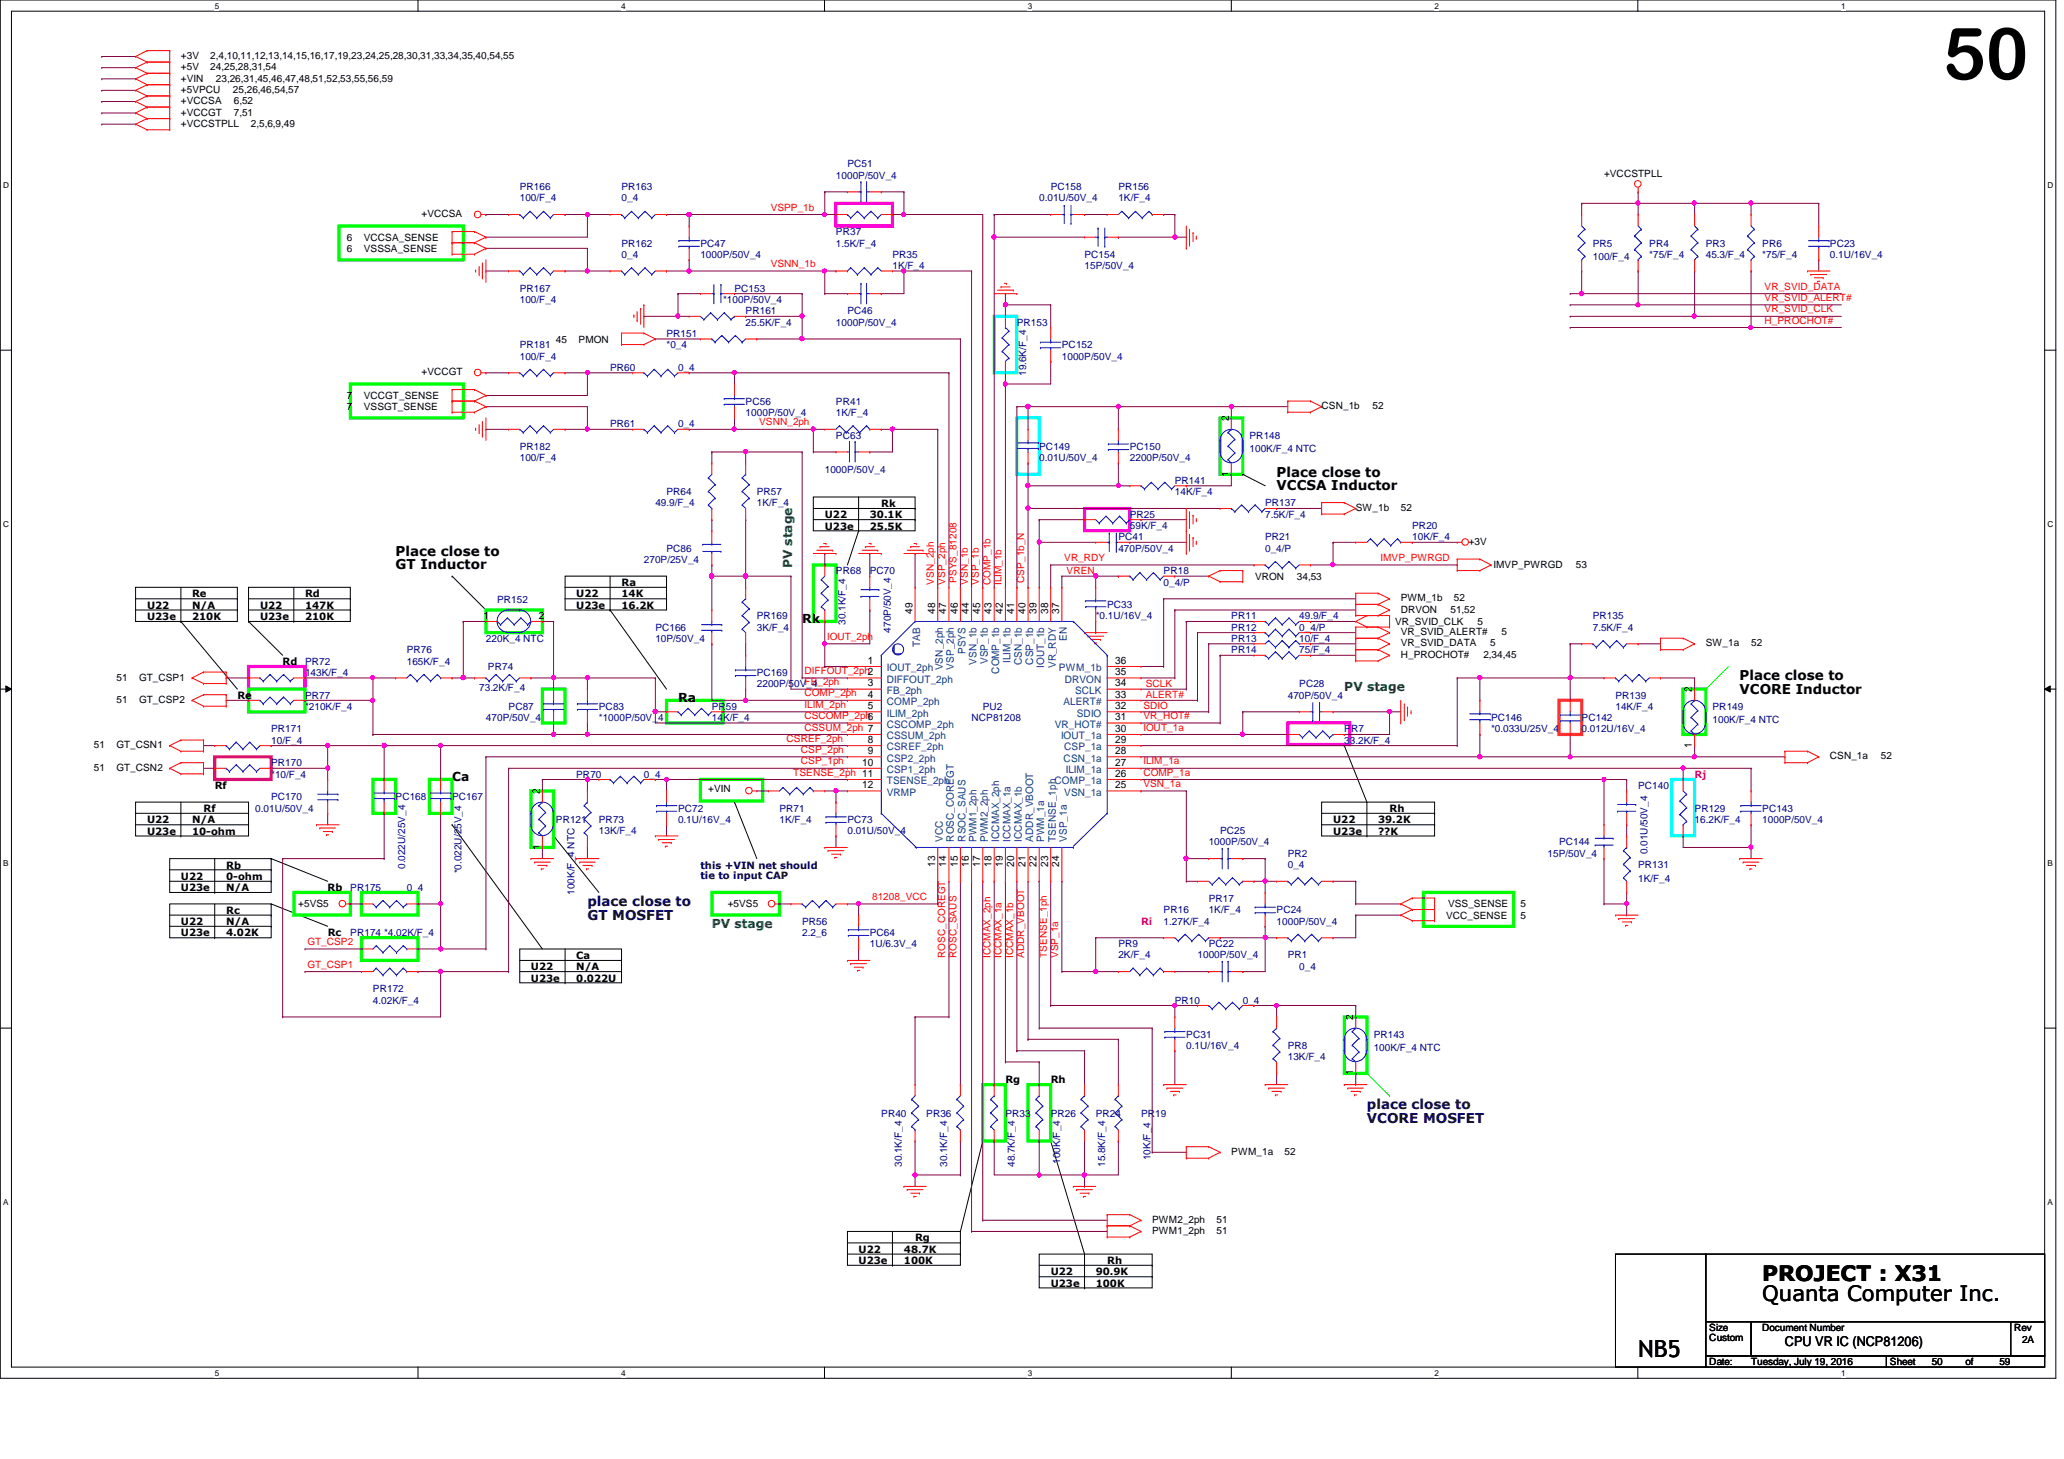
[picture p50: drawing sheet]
<svg xmlns="http://www.w3.org/2000/svg" width="297mm" height="210mm" viewBox="0 0 297 210" stroke-linecap="round" stroke-linejoin="round" font-family="sans-serif">
<defs><g id="words">
<text font-size="10.4" x="279.6" y="11.4">50</text>
<text font-size="3.4" x="235.8" y="195.2">NB5</text>
<g font-size="3">
<text x="253.6" y="184.3">PROJECT : X31</text>
<text x="253.6" y="187.2">Quanta Computer Inc.</text>
</g>
<g font-size="1.9">
<text x="183.7" y="68.6">Place close to</text>
<text x="183.7" y="70.5">VCCSA Inductor</text>
<text x="56.9" y="80">Place close to</text>
<text x="56.9" y="81.9">GT Inductor</text>
<text x="250.4" y="97.8">Place close to</text>
<text x="250.4" y="99.8">VCORE Inductor</text>
<text x="256.9" y="193.6">CPU VR IC (NCP81206)</text>
</g>
<g font-size="1.9" fill="#000040">
<text x="84.5" y="130.3">place close to</text>
<text x="84.5" y="132.3">GT MOSFET</text>
<text x="196.7" y="159.6">place close to</text>
<text x="196.7" y="161.5">VCORE MOSFET</text>
</g>
<g font-size="1.8" fill="#008000">
<text x="114" y="81.7" transform="rotate(-90 114 81.7)">PV stage</text>
<text x="193.5" y="99.4">PV stage</text>
<text x="102.4" y="133.5">PV stage</text>
</g>
<g font-size="1.8">
<text x="115.4" y="89.6">Rk</text>
<text x="97.6" y="101">Ra</text>
<text x="65.1" y="112.4">Ca</text>
</g>
<g font-size="1.5">
<text x="176.8" y="60.6" transform="rotate(-90 176.8 60.6)">2</text>
<text x="176.8" y="68.6" transform="rotate(-90 176.8 68.6)">1</text>
<text x="69.6" y="89">1</text>
<text x="77.6" y="89">2</text>
<text x="131.3" y="88.3" transform="rotate(-90 131.3 88.3)">49</text>
<text x="134.6" y="88.3" transform="rotate(-90 134.6 88.3)">48</text>
<text x="136.2" y="88.3" transform="rotate(-90 136.2 88.3)">47</text>
<text x="137.8" y="88.3" transform="rotate(-90 137.8 88.3)">46</text>
<text x="139.4" y="88.3" transform="rotate(-90 139.4 88.3)">44</text>
<text x="141.1" y="88.3" transform="rotate(-90 141.1 88.3)">45</text>
<text x="142.7" y="88.3" transform="rotate(-90 142.7 88.3)">43</text>
<text x="144.3" y="88.3" transform="rotate(-90 144.3 88.3)">42</text>
<text x="146" y="88.3" transform="rotate(-90 146 88.3)">41</text>
<text x="147.6" y="88.3" transform="rotate(-90 147.6 88.3)">40</text>
<text x="149.2" y="88.3" transform="rotate(-90 149.2 88.3)">39</text>
<text x="150.8" y="88.3" transform="rotate(-90 150.8 88.3)">38</text>
<text x="152.4" y="88.3" transform="rotate(-90 152.4 88.3)">37</text>
<text x="124.9" y="95.5">1</text>
<text x="160.5" y="95.5">36</text>
<text x="124.9" y="98.8">3</text>
<text x="124.9" y="100.4">4</text>
<text x="160.5" y="100.4">33</text>
<text x="160.5" y="97.2">35</text>
<text x="160.5" y="98.8">34</text>
<text x="243.5" y="99.6" transform="rotate(-90 243.5 99.6)">2</text>
<text x="124.9" y="102">5</text>
<text x="124.9" y="106.9">8</text>
<text x="160.5" y="102">32</text>
<text x="160.5" y="106.9">29</text>
<text x="160.5" y="103.6">31</text>
<text x="160.5" y="105.3">30</text>
<text x="243.5" y="107.6" transform="rotate(-90 243.5 107.6)">1</text>
<text x="124.1" y="113.4">12</text>
<text x="124.1" y="110.2">10</text>
<text x="124.9" y="108.5">9</text>
<text x="160.5" y="111.8">26</text>
<text x="160.5" y="110.2">27</text>
<text x="160.5" y="113.4">25</text>
<text x="160.5" y="108.5">28</text>
<text x="77.7" y="114.3" transform="rotate(-90 77.7 114.3)">2</text>
<text x="77.7" y="122.2" transform="rotate(-90 77.7 122.2)">1</text>
<text x="134.6" y="124.7" transform="rotate(-90 134.6 124.7)">13</text>
<text x="136.2" y="124.7" transform="rotate(-90 136.2 124.7)">14</text>
<text x="137.8" y="124.7" transform="rotate(-90 137.8 124.7)">15</text>
<text x="139.4" y="124.7" transform="rotate(-90 139.4 124.7)">16</text>
<text x="141.1" y="124.7" transform="rotate(-90 141.1 124.7)">17</text>
<text x="142.7" y="124.7" transform="rotate(-90 142.7 124.7)">18</text>
<text x="144.3" y="124.7" transform="rotate(-90 144.3 124.7)">19</text>
<text x="146" y="124.7" transform="rotate(-90 146 124.7)">20</text>
<text x="147.6" y="124.7" transform="rotate(-90 147.6 124.7)">21</text>
<text x="149.2" y="124.7" transform="rotate(-90 149.2 124.7)">22</text>
<text x="150.8" y="124.7" transform="rotate(-90 150.8 124.7)">23</text>
<text x="152.4" y="124.7" transform="rotate(-90 152.4 124.7)">24</text>
<text x="194.7" y="146.8" transform="rotate(-90 194.7 146.8)">2</text>
<text x="194.7" y="154.7" transform="rotate(-90 194.7 154.7)">1</text>
</g>
<g font-size="1.5" fill="#004080">
<text x="132.4" y="93" transform="rotate(-90 132.4 93)">TAB</text>
<text x="138.9" y="94.1" transform="rotate(-90 138.9 94.1)">PSYS</text>
<text x="140.5" y="95.6" transform="rotate(-90 140.5 95.6)">VSN_1b</text>
<text x="142.2" y="95.5" transform="rotate(-90 142.2 95.5)">VSP_1b</text>
<text x="145.4" y="95.4" transform="rotate(-90 145.4 95.4)">ILIM_1b</text>
<text x="147.1" y="95.7" transform="rotate(-90 147.1 95.7)">CSN_1b</text>
<text x="148.7" y="95.6" transform="rotate(-90 148.7 95.6)">CSP_1b</text>
<text x="153.5" y="92.2" transform="rotate(-90 153.5 92.2)">EN</text>
<text x="127.6" y="99.8">FB_2ph</text>
<text x="127.6" y="98.2">DIFFOUT_2ph</text>
<text x="127.6" y="96.6">IOUT_2ph</text>
<text x="127.6" y="101.4">COMP_2ph</text>
<text x="135.7" y="96.4" transform="rotate(-90 135.7 96.4)">VSN_2ph</text>
<text x="137.3" y="96.4" transform="rotate(-90 137.3 96.4)">VSP_2ph</text>
<text x="143.8" y="96.9" transform="rotate(-90 143.8 96.9)">COMP_1b</text>
<text x="150.3" y="96.1" transform="rotate(-90 150.3 96.1)">IOUT_1b</text>
<text x="151.9" y="96.1" transform="rotate(-90 151.9 96.1)">VR_RDY</text>
<text x="152.4" y="96.6">PWM_1b</text>
<text x="153" y="101.4">ALERT#</text>
<text x="153.2" y="98.2">DRVON</text>
<text x="154.7" y="99.8">SCLK</text>
<text x="127.6" y="104.7">CSCOMP_2ph</text>
<text x="127.6" y="103.1">ILIM_2ph</text>
<text x="127.6" y="107.9">CSREF_2ph</text>
<text x="127.6" y="106.3">CSSUM_2ph</text>
<text x="151.8" y="104.7">VR_HOT#</text>
<text x="152.7" y="106.3">IOUT_1a</text>
<text x="153.2" y="107.9">CSP_1a</text>
<text x="155" y="103.1">SDIO</text>
<text x="127.6" y="109.6">CSP2_2ph</text>
<text x="127.6" y="112.8">TSENSE_2ph</text>
<text x="127.6" y="111.2">CSP1_2ph</text>
<text x="151.8" y="112.8">COMP_1a</text>
<text x="153.1" y="109.6">CSN_1a</text>
<text x="153.4" y="111.2">ILIM_1a</text>
<text x="127.6" y="114.5">VRMP</text>
<text x="153.2" y="114.5">VSN_1a</text>
<text x="135.7" y="121.1" transform="rotate(-90 135.7 121.1)">VCC</text>
<text x="137.3" y="121.1" transform="rotate(-90 137.3 121.1)">ROSC_COREGT</text>
<text x="138.9" y="121.1" transform="rotate(-90 138.9 121.1)">RSOC_SAUS</text>
<text x="140.5" y="121.1" transform="rotate(-90 140.5 121.1)">PWM1_2ph</text>
<text x="142.2" y="121.1" transform="rotate(-90 142.2 121.1)">PWM2_2ph</text>
<text x="143.8" y="121.1" transform="rotate(-90 143.8 121.1)">ICCMAX_2ph</text>
<text x="145.4" y="121.1" transform="rotate(-90 145.4 121.1)">ICCMAX_1a</text>
<text x="147.1" y="121.1" transform="rotate(-90 147.1 121.1)">ICCMAX_1b</text>
<text x="148.7" y="121.1" transform="rotate(-90 148.7 121.1)">ADDR_VBOOT</text>
<text x="150.3" y="121.1" transform="rotate(-90 150.3 121.1)">PWM_1a</text>
<text x="151.9" y="121.1" transform="rotate(-90 151.9 121.1)">TSENSE_1ph</text>
<text x="153.5" y="121.1" transform="rotate(-90 153.5 121.1)">VSP_1a</text>
</g>
<g font-size="1.4">
<text x="26" y="11.7">+VIN</text>
<text x="26" y="10.1">+5V</text>
<text x="26" y="8.5">+3V</text>
<text x="30.3" y="10.1">24,25,28,31,54</text>
<text x="30.3" y="8.5">2,4,10,11,12,13,14,15,16,17,19,23,24,25,28,30,31,33,34,35,40,54,55</text>
<text x="31.1" y="11.7">23,26,31,45,46,47,48,51,52,53,55,56,59</text>
<text x="26" y="15">+VCCSA</text>
<text x="26" y="16.6">+VCCGT</text>
<text x="26" y="13.4">+5VPCU</text>
<text x="33.5" y="13.4">25,26,46,54,57</text>
<text x="33.7" y="16.6">7,51</text>
<text x="33.7" y="15">6,52</text>
<text x="26" y="18.2">+VCCSTPLL</text>
<text x="36.1" y="18.2">2,5,6,9,49</text>
<text x="230.8" y="25.4">+VCCSTPLL</text>
<text x="49.9" y="34.7">6</text>
<text x="52.4" y="34.7">VCCSA_SENSE</text>
<text x="60.7" y="31.2">+VCCSA</text>
<text x="49.9" y="36.3">6</text>
<text x="52.4" y="36.3">VSSSA_SENSE</text>
<text x="80" y="49.3">45</text>
<text x="83.3" y="49.3">PMON</text>
<text x="49.9" y="57.4">7</text>
<text x="49.9" y="59.1">7</text>
<text x="52.4" y="57.4">VCCGT_SENSE</text>
<text x="52.4" y="59.1">VSSGT_SENSE</text>
<text x="60.7" y="54">+VCCGT</text>
<text x="190.2" y="58.9">CSN_1b</text>
<text x="197.5" y="58.9">52</text>
<text x="118.7" y="76.2">U23e</text>
<text x="118.7" y="74.6">U22</text>
<text x="125.2" y="76.2">25.5K</text>
<text x="125.2" y="74.6">30.1K</text>
<text x="126.8" y="72.9">Rk</text>
<text x="195.1" y="73.5">SW_1b</text>
<text x="201.6" y="73.5">52</text>
<text x="180.6" y="83.4">VRON</text>
<text x="186.6" y="83.4">34,53</text>
<text x="211.4" y="78.4">+3V</text>
<text x="214.9" y="81.8">IMVP_PWRGD</text>
<text x="226.8" y="81.8">53</text>
<text x="21.2" y="89.2">U23e</text>
<text x="21.2" y="87.6">U22</text>
<text x="27.6" y="85.9">Re</text>
<text x="27.6" y="89.2">210K</text>
<text x="27.6" y="87.6">N/A</text>
<text x="37.4" y="89.2">U23e</text>
<text x="37.4" y="87.6">U22</text>
<text x="43.9" y="85.9">Rd</text>
<text x="43.9" y="89.2">210K</text>
<text x="43.9" y="87.6">147K</text>
<text x="82.9" y="87.6">U23e</text>
<text x="82.9" y="85.9">U22</text>
<text x="89.4" y="84.3">Ra</text>
<text x="89.4" y="85.9">14K</text>
<text x="89.4" y="87.6">16.2K</text>
<text x="200.8" y="89.9">VR_SVID_CLK</text>
<text x="201.6" y="88.1">DRVON</text>
<text x="201.6" y="86.5">PWM_1b</text>
<text x="208.7" y="88.1">51,52</text>
<text x="209.3" y="86.5">52</text>
<text x="212.6" y="89.9">5</text>
<text x="40.7" y="95.7">Rd</text>
<text x="201.6" y="93">VR_SVID_DATA</text>
<text x="201.6" y="91.4">VR_SVID_ALERT#</text>
<text x="201.6" y="94.7">H_PROCHOT#</text>
<text x="213.5" y="94.7">2,34,45</text>
<text x="214.5" y="93">5</text>
<text x="216.1" y="91.4">5</text>
<text x="245.5" y="93">SW_1a</text>
<text x="252" y="93">52</text>
<text x="16.8" y="97.9">51</text>
<text x="16.8" y="101.1">51</text>
<text x="20" y="97.9">GT_CSP1</text>
<text x="20" y="101.1">GT_CSP2</text>
<text x="34.2" y="100.6">Re</text>
<text x="13.5" y="107.7">51</text>
<text x="16.8" y="107.7">GT_CSN1</text>
<text x="13.5" y="110.9">51</text>
<text x="16.8" y="110.9">GT_CSN2</text>
<text x="30.9" y="113.6">Rf</text>
<text x="263.4" y="109.3">CSN_1a</text>
<text x="270.7" y="109.3">52</text>
<text x="21.2" y="118.4">U22</text>
<text x="27.6" y="118.4">N/A</text>
<text x="29.3" y="116.8">Rf</text>
<text x="101.9" y="114">+VIN</text>
<text x="191.9" y="118.4">U22</text>
<text x="198.3" y="118.4">39.2K</text>
<text x="200" y="116.8">Rh</text>
<text x="21.2" y="120.1">U23e</text>
<text x="27.6" y="120.1">10-ohm</text>
<text x="32.6" y="125">Rb</text>
<text x="191.9" y="120.1">U23e</text>
<text x="198.3" y="120.1">??K</text>
<text x="26" y="128.2">U23e</text>
<text x="26" y="126.6">U22</text>
<text x="32.6" y="128.2">N/A</text>
<text x="32.6" y="131.5">Rc</text>
<text x="32.6" y="126.6">0-ohm</text>
<text x="42.9" y="130.4">+5VS5</text>
<text x="47.2" y="128.2">Rb</text>
<text x="104.7" y="130.4">+5VS5</text>
<text x="208.4" y="130.6">VSS_SENSE</text>
<text x="218.8" y="130.6">5</text>
<text x="26" y="134.7">U23e</text>
<text x="26" y="133.1">U22</text>
<text x="32.6" y="134.7">4.02K</text>
<text x="32.6" y="133.1">N/A</text>
<text x="47.2" y="134.7">Rc</text>
<text x="82.9" y="138">Ca</text>
<text x="208.1" y="132.2">VCC_SENSE</text>
<text x="218.8" y="132.2">5</text>
<text x="76.4" y="141.2">U23e</text>
<text x="76.4" y="139.6">U22</text>
<text x="82.9" y="141.2">0.022U</text>
<text x="82.9" y="139.6">N/A</text>
<text x="144.7" y="155.9">Rg</text>
<text x="151.2" y="155.9">Rh</text>
<text x="177.2" y="166.2">PWM_1a</text>
<text x="184.9" y="166.2">52</text>
<text x="131.7" y="178.6">Rg</text>
<text x="165.8" y="177.5">PWM1_2ph</text>
<text x="165.8" y="175.9">PWM2_2ph</text>
<text x="175.1" y="177.5">51</text>
<text x="175.1" y="175.9">51</text>
<text x="123.6" y="181.9">U23e</text>
<text x="123.6" y="180.3">U22</text>
<text x="130.1" y="181.9">100K</text>
<text x="130.1" y="180.3">48.7K</text>
<text x="151.2" y="185.1">U23e</text>
<text x="151.2" y="183.5">U22</text>
<text x="157.7" y="183.5">90.9K</text>
<text x="157.7" y="185.1">100K</text>
<text x="159.3" y="181.9">Rh</text>
<text x="246" y="191.5">Size</text>
<text x="253.6" y="191.5">Document Number</text>
<text x="289.9" y="191.5">Rev</text>
<text x="246" y="193">Custom</text>
<text x="246" y="196.4">Date:</text>
<text x="252" y="196.4">Tuesday, July 19, 2016</text>
<text x="272" y="196.4">Sheet</text>
<text x="278" y="196.4">50</text>
<text x="282.9" y="196.4">of</text>
<text x="287.7" y="196.4">59</text>
<text x="291" y="193.2">2A</text>
</g>
<g font-size="1.4" fill="#000080">
<text x="74.8" y="27.3">PR166</text>
<text x="74.8" y="29">100/F_4</text>
<text x="89.4" y="27.3">PR163</text>
<text x="89.4" y="29">0_4</text>
<text x="120.3" y="25.7">1000P/50V_4</text>
<text x="122" y="24.1">PC51</text>
<text x="149.6" y="29">0.01U/50V_4</text>
<text x="151.2" y="27.3">PC158</text>
<text x="160.9" y="27.3">PR156</text>
<text x="160.9" y="29">1K/F_4</text>
<text x="89.4" y="35.5">PR162</text>
<text x="100.8" y="35.5">PC47</text>
<text x="120.3" y="33.9">PR37</text>
<text x="120.3" y="35.5">1.5K/F_4</text>
<text x="229.2" y="35.5">PR5</text>
<text x="237.4" y="35.5">PR4</text>
<text x="245.5" y="35.5">PR3</text>
<text x="253.6" y="35.5">PR6</text>
<text x="263.4" y="35.5">PC23</text>
<text x="74.8" y="42">PR167</text>
<text x="89.4" y="37.1">0_4</text>
<text x="100.8" y="37.1">1000P/50V_4</text>
<text x="105.7" y="42">PC153</text>
<text x="128.4" y="37.1">PR35</text>
<text x="128.4" y="38.7">1K/F_4</text>
<text x="156.1" y="37.1">PC154</text>
<text x="156.1" y="38.7">15P/50V_4</text>
<text x="229.2" y="37.4">100/F_4</text>
<text x="237.4" y="37.1">*75/F_4</text>
<text x="245.5" y="37.1">45.3/F_4</text>
<text x="253.6" y="37.1">*75/F_4</text>
<text x="263.4" y="37.1">0.1U/16V_4</text>
<text x="74.8" y="43.6">100/F_4</text>
<text x="104.1" y="43.6">*100P/50V_4</text>
<text x="107.3" y="45.2">PR161</text>
<text x="107.3" y="46.9">25.5K/F_4</text>
<text x="120.3" y="46.9">1000P/50V_4</text>
<text x="122" y="45.2">PC46</text>
<text x="146.3" y="46.9">PR153</text>
<text x="74.8" y="50.1">PR181</text>
<text x="74.8" y="51.7">100/F_4</text>
<text x="87.8" y="53.3">PR60</text>
<text x="95.9" y="48.5">PR151</text>
<text x="95.9" y="50.1">*0_4</text>
<text x="97.6" y="53.3">0_4</text>
<text x="152.8" y="50.1">PC152</text>
<text x="152.8" y="51.7">1000P/50V_4</text>
<text x="107.3" y="58.3">PC56</text>
<text x="107.3" y="59.9">1000P/50V_4</text>
<text x="120.3" y="58.3">PR41</text>
<text x="120.3" y="59.9">1K/F_4</text>
<text x="147.7" y="54.1" transform="rotate(-90 147.7 54.1)">19.6K/F_4</text>
<text x="74.8" y="64.7">PR182</text>
<text x="87.8" y="61.5">PR61</text>
<text x="97.6" y="61.5">0_4</text>
<text x="120.3" y="63.1">PC63</text>
<text x="149.6" y="64.7">PC149</text>
<text x="162.6" y="64.7">PC150</text>
<text x="179.8" y="63.1">PR148</text>
<text x="179.8" y="65.1">100K/F_4 NTC</text>
<text x="74.8" y="66.4">100/F_4</text>
<text x="95.9" y="71.2">PR64</text>
<text x="108.9" y="71.2">PR57</text>
<text x="118.7" y="68">1000P/50V_4</text>
<text x="149.6" y="66.4">0.01U/50V_4</text>
<text x="162.6" y="66.4">2200P/50V_4</text>
<text x="169.1" y="69.6">PR141</text>
<text x="169.1" y="71.2">14K/F_4</text>
<text x="94.3" y="72.9">49.9/F_4</text>
<text x="108.9" y="72.9">1K/F_4</text>
<text x="160.9" y="77.7">PC41</text>
<text x="162.6" y="74.5">PR25</text>
<text x="162.6" y="76.1">59K/F_4</text>
<text x="182.1" y="72.9">PR137</text>
<text x="182.1" y="74.5">7.5K/F_4</text>
<text x="182.1" y="77.7">PR21</text>
<text x="203.2" y="76.1">PR20</text>
<text x="203.2" y="77.7">10K/F_4</text>
<text x="92.7" y="81">270P/25V_4</text>
<text x="95.9" y="79.4">PC86</text>
<text x="120.3" y="82.6">PR68</text>
<text x="125.2" y="82.6">PC70</text>
<text x="160.9" y="79.4">470P/50V_4</text>
<text x="167.5" y="82.6">PR18</text>
<text x="182.1" y="79.4">0_4/P</text>
<text x="71.5" y="86.7">PR152</text>
<text x="108.9" y="89.1">PR169</text>
<text x="121.7" y="89.9" transform="rotate(-90 121.7 89.9)">30.1K/F_4</text>
<text x="157.7" y="89.1">*0.1U/16V_4</text>
<text x="159.3" y="87.5">PC33</text>
<text x="167.5" y="84.2">0_4/P</text>
<text x="177.2" y="89.1">PR11</text>
<text x="187" y="89.1">49.9/F_4</text>
<text x="229.2" y="89.1">PR135</text>
<text x="43.9" y="95.6">PR72</text>
<text x="58.5" y="94">PR76</text>
<text x="58.5" y="95.6">165K/F_4</text>
<text x="69.9" y="92.4">220K_4 NTC</text>
<text x="94.3" y="90.8">PC166</text>
<text x="94.3" y="92.4">10P/50V_4</text>
<text x="108.9" y="90.8">3K/F_4</text>
<text x="128.2" y="91" transform="rotate(-90 128.2 91)">470P/50V_4</text>
<text x="177.2" y="92.4">PR13</text>
<text x="177.2" y="90.8">PR12</text>
<text x="177.2" y="94">PR14</text>
<text x="187" y="92.4">10/F_4</text>
<text x="187" y="90.8">0_4/P</text>
<text x="187" y="94">75/F_4</text>
<text x="229.2" y="90.8">7.5K/F_4</text>
<text x="43.9" y="97.2">143K/F_4</text>
<text x="43.9" y="100.5">PR77</text>
<text x="69" y="99.4">73.2K/F_4</text>
<text x="70.2" y="96.4">PR74</text>
<text x="108.9" y="97.2">PC169</text>
<text x="108.9" y="98.9">2200P/50V_4</text>
<text x="185.3" y="100.5">470P/50V_4</text>
<text x="187" y="98.9">PC28</text>
<text x="232.5" y="100.5">PR139</text>
<text x="39" y="105.4">PR171</text>
<text x="39" y="107">10/F_4</text>
<text x="43.9" y="102.1">*210K/F_4</text>
<text x="69.9" y="103.8">470P/50V_4</text>
<text x="73.2" y="102.1">PC87</text>
<text x="86.2" y="102.1">PC83</text>
<text x="86.2" y="103.8">*1000P/50V_4</text>
<text x="102.4" y="102.1">PR59</text>
<text x="102.4" y="103.8">14K/F_4</text>
<text x="139.8" y="103.8">NCP81208</text>
<text x="141.4" y="102.1">PU2</text>
<text x="193.5" y="105.4">PR7</text>
<text x="193.5" y="107">33.2K/F_4</text>
<text x="214.6" y="103.8">PC146</text>
<text x="214.6" y="105.4">*0.033U/25V_4</text>
<text x="227.6" y="103.8">PC142</text>
<text x="227.6" y="105.4">0.012U/16V_4</text>
<text x="232.5" y="102.1">14K/F_4</text>
<text x="246.5" y="102.1">PR149</text>
<text x="246.5" y="104.1">100K/F_4 NTC</text>
<text x="39" y="110.2">PR170</text>
<text x="39" y="111.9">*10/F_4</text>
<text x="82.9" y="111.9">PR70</text>
<text x="92.7" y="111.9">0_4</text>
<text x="235.8" y="113.5">PC140</text>
<text x="36.7" y="116.8">0.01U/50V_4</text>
<text x="39" y="115.1">PC170</text>
<text x="56.9" y="115.1">PC168</text>
<text x="65.1" y="115.1">PC167</text>
<text x="80" y="118.4">PR121</text>
<text x="86.2" y="118.4">PR73</text>
<text x="97.6" y="116.8">PC72</text>
<text x="97.6" y="118.4">0.1U/16V_4</text>
<text x="112.2" y="116.8">PR71</text>
<text x="112.2" y="118.4">1K/F_4</text>
<text x="122" y="118.4">PC73</text>
<text x="243.9" y="116.8">PR129</text>
<text x="243.9" y="118.4">16.2K/F_4</text>
<text x="253.6" y="116.8">PC143</text>
<text x="253.6" y="118.4">1000P/50V_4</text>
<text x="58.3" y="125" transform="rotate(-90 58.3 125)">0.022U/25V_4</text>
<text x="66.4" y="125.6" transform="rotate(-90 66.4 125.6)">*0.022U/25V_4</text>
<text x="86.2" y="120">13K/F_4</text>
<text x="122" y="120">0.01U/50V_4</text>
<text x="173.9" y="121.6">1000P/50V_4</text>
<text x="175.6" y="120">PC25</text>
<text x="185.3" y="123.3">PR2</text>
<text x="185.3" y="124.9">0_4</text>
<text x="222.7" y="123.3">15P/50V_4</text>
<text x="224.4" y="121.6">PC144</text>
<text x="235.8" y="124.9">PR131</text>
<text x="237.1" y="122.9" transform="rotate(-90 237.1 122.9)">0.01U/50V_4</text>
<text x="50.4" y="128.1">PR175</text>
<text x="58.5" y="128.1">0_4</text>
<text x="82.7" y="128.7" transform="rotate(-90 82.7 128.7)">100K/F_4 NTC</text>
<text x="167.5" y="131.4">PR16</text>
<text x="173.9" y="129.8">PR17</text>
<text x="173.9" y="131.4">1K/F_4</text>
<text x="183.7" y="131.4">PC24</text>
<text x="235.8" y="126.8">1K/F_4</text>
<text x="50.4" y="134.6">PR174 *4.02K/F_4</text>
<text x="115.4" y="133">PR56</text>
<text x="115.4" y="134.6">2.2_6</text>
<text x="125.2" y="134.6">PC64</text>
<text x="125.2" y="136.3">1U/6.3V_4</text>
<text x="160.9" y="136.3">PR9</text>
<text x="160.9" y="137.9">2K/F_4</text>
<text x="167.5" y="133">1.27K/F_4</text>
<text x="172.3" y="137.9">1000P/50V_4</text>
<text x="173.9" y="136.3">PC22</text>
<text x="183.7" y="133">1000P/50V_4</text>
<text x="185.3" y="137.9">PR1</text>
<text x="53.7" y="142.7">PR172</text>
<text x="187" y="139.5">0_4</text>
<text x="53.7" y="144.4">4.02K/F_4</text>
<text x="169.1" y="144.4">PR10</text>
<text x="170.7" y="149.3">PC31</text>
<text x="178.9" y="144.4">0_4</text>
<text x="197.7" y="149.3">PR143</text>
<text x="170.7" y="150.9">0.1U/16V_4</text>
<text x="185.3" y="150.9">PR8</text>
<text x="185.3" y="152.5">13K/F_4</text>
<text x="197.7" y="151.2">100K/F_4 NTC</text>
<text x="126.8" y="160.7">PR40</text>
<text x="133.3" y="160.7">PR36</text>
<text x="144.7" y="160.7">PR33</text>
<text x="151.2" y="160.7">PR26</text>
<text x="157.7" y="160.7">PR24</text>
<text x="164.2" y="160.7">PR19</text>
<text x="129.8" y="167.9" transform="rotate(-90 129.8 167.9)">30.1K/F_4</text>
<text x="136.3" y="167.9" transform="rotate(-90 136.3 167.9)">30.1K/F_4</text>
<text x="146" y="167.9" transform="rotate(-90 146 167.9)">48.7K/F_4</text>
<text x="152.6" y="167.4" transform="rotate(-90 152.6 167.4)">100K/F_4</text>
<text x="159" y="167.9" transform="rotate(-90 159 167.9)">15.8K/F_4</text>
<text x="165.6" y="166.9" transform="rotate(-90 165.6 166.9)">10K/F_4</text>
</g>
<g font-size="1.4" fill="#f00">
<text x="110.9" y="30.3">VSPP_1b</text>
<text x="110.9" y="38.4">VSNN_1b</text>
<text x="254" y="41.7">VR_SVID_DATA</text>
<text x="254" y="43.3">VR_SVID_ALERT#</text>
<text x="254" y="45">VR_SVID_CLK</text>
<text x="254" y="46.6">H_PROCHOT#</text>
<text x="109.3" y="61.2">VSNN_2ph</text>
<text x="137.7" y="83.9" transform="rotate(-90 137.7 83.9)">PSYS_81208</text>
<text x="147.4" y="83.9" transform="rotate(-90 147.4 83.9)">CSP_1b_N</text>
<text x="153.2" y="80.7">VR_RDY</text>
<text x="153.5" y="82.5">VREN</text>
<text x="198.7" y="80.7">IMVP_PWRGD</text>
<text x="134.4" y="84.2" transform="rotate(-90 134.4 84.2)">VSN_2ph</text>
<text x="136" y="84.2" transform="rotate(-90 136 84.2)">VSP_2ph</text>
<text x="139.3" y="84.2" transform="rotate(-90 139.3 84.2)">VSN_1b</text>
<text x="140.9" y="84.2" transform="rotate(-90 140.9 84.2)">VSP_1b</text>
<text x="142.5" y="84.2" transform="rotate(-90 142.5 84.2)">COMP_1b</text>
<text x="144.1" y="84.2" transform="rotate(-90 144.1 84.2)">ILIM_1b</text>
<text x="119" y="92.1">IOUT_2ph</text>
<text x="115.8" y="101.9">ILIM_2ph</text>
<text x="115.8" y="98.6">FB_2ph</text>
<text x="115.8" y="97">DIFFOUT_2ph2</text>
<text x="115.8" y="100.2">COMP_2ph</text>
<text x="164.9" y="100.4">ALERT#</text>
<text x="164.9" y="98.8">SCLK</text>
<text x="113.2" y="106.7">CSREF_2ph</text>
<text x="115.8" y="105.1">CSSUM_2ph 7</text>
<text x="115.8" y="103.5">CSCOMP_2ph6</text>
<text x="164.5" y="103.5">VR_HOT#</text>
<text x="164.5" y="102.1">SDIO</text>
<text x="164.5" y="105.1">IOUT_1a</text>
<text x="114.2" y="111.6">TSENSE_2ph 11</text>
<text x="115.3" y="108.3">CSP_2ph</text>
<text x="115.3" y="110">CSP_1ph</text>
<text x="164.5" y="113.2">VSN_1a</text>
<text x="164.5" y="111.6">COMP_1a</text>
<text x="164.5" y="110">ILIM_1a</text>
<text x="125.5" y="129.5">81208_VCC</text>
<text x="44.2" y="136">GT_CSP2</text>
<text x="136" y="137.8" transform="rotate(-90 136 137.8)">ROSC_COREGT</text>
<text x="137.7" y="137.8" transform="rotate(-90 137.7 137.8)">ROSC_SAUS</text>
<text x="142.5" y="137.8" transform="rotate(-90 142.5 137.8)">ICCMAX_2ph</text>
<text x="144.1" y="137.8" transform="rotate(-90 144.1 137.8)">ICCMAX_1a</text>
<text x="145.8" y="137.8" transform="rotate(-90 145.8 137.8)">ICCMAX_1b</text>
<text x="147.4" y="137.8" transform="rotate(-90 147.4 137.8)">ADDR_VBOOT</text>
<text x="150.7" y="137.8" transform="rotate(-90 150.7 137.8)">TSENSE_1ph</text>
<text x="152.3" y="137.8" transform="rotate(-90 152.3 137.8)">VSP_1a</text>
<text x="44.2" y="139.2">GT_CSP1</text>
</g>
<g font-size="1.4" fill="#ff0080">
<text x="243.9" y="112">Rj</text>
<text x="164.2" y="133.1">Ri</text>
</g>
<g font-size="1.4" fill="#000040">
<text x="100.8" y="125">this +VIN net should</text>
<text x="100.8" y="126.4">tie to input CAP</text>
</g>
<g font-size="1.2">
<text x="30.9" y="1.2">5</text>
<text x="89.4" y="1.2">4</text>
<text x="147.9" y="1.2">3</text>
<text x="206.5" y="1.2">2</text>
<text x="265" y="1.2">1</text>
<text x=".5" y="27.1">D</text>
<text x="294.7" y="27.1">D</text>
<text x=".5" y="75.8">C</text>
<text x="294.7" y="75.8">C</text>
<text x=".5" y="124.6">B</text>
<text x="294.7" y="124.6">B</text>
<text x=".5" y="173.4">A</text>
<text x="294.7" y="173.4">A</text>
<text x="30.9" y="197.9">5</text>
<text x="89.4" y="197.9">4</text>
<text x="147.9" y="197.9">3</text>
<text x="206.5" y="197.9">2</text>
<text x="265" y="197.9">1</text>
</g>
</g></defs>
<path d="M0 0h295.9v198.3h-295.9zM1.6 1.6h292.7v195.1h-292.7z" fill="none" stroke="#000" stroke-width=".14"/>
<g fill="#fff">
<path d="M30.9 .2h.6v1.3h-.6z"/>
<path d="M30.9 196.8h.6v1.4h-.6z"/>
</g>
<path d="M60.2 0v1.6M60.2 196.7v1.6" fill="none" stroke="#000" stroke-width=".14"/>
<g fill="#fff">
<path d="M89.4 .2h.6v1.3h-.6z"/>
<path d="M89.4 196.8h.6v1.4h-.6z"/>
</g>
<path d="M118.7 0v1.6M118.7 196.7v1.6" fill="none" stroke="#000" stroke-width=".14"/>
<g fill="#fff">
<path d="M147.9 .2h.6v1.3h-.6z"/>
<path d="M147.9 196.8h.6v1.4h-.6z"/>
</g>
<path d="M177.2 0v1.6M177.2 196.7v1.6" fill="none" stroke="#000" stroke-width=".14"/>
<g fill="#fff">
<path d="M206.5 .2h.5v1.3h-.5z"/>
<path d="M206.5 196.8h.5v1.4h-.5z"/>
</g>
<path d="M235.7 0v1.6M235.7 196.7v1.6" fill="none" stroke="#000" stroke-width=".14"/>
<g fill="#fff">
<path d="M265 .2h.6v1.3h-.6z"/>
<path d="M265 196.8h.6v1.4h-.6z"/>
<path d="M.5 26h.8v1.3h-.8z"/>
<path d="M294.7 26h.8v1.3h-.8z"/>
<path d="M.5 74.8h.8v1.3h-.8z"/>
<path d="M294.7 74.8h.8v1.3h-.8z"/>
</g>
<path d="M0 50.4h1.6M294.3 50.4h1.6" fill="none" stroke="#000" stroke-width=".14"/>
<g fill="#fff">
<path d="M.5 123.5h.7v1.3h-.7z"/>
<path d="M294.7 123.5h.7v1.3h-.7z"/>
</g>
<path d="M0 99.1h1.6M.8 98.7l.8 .4-.8 .5zM294.3 99.1l.8-.4v.9zM294.3 99.1h1.6" fill="none" stroke="#000" stroke-width=".14"/>
<path d="M.8 98.7l.8 .4-.8 .5zM294.3 99.1l.8-.4v.9z" fill="#000"/>
<g fill="#fff">
<path d="M.5 172.3h.7v1.3h-.7z"/>
<path d="M294.7 172.3h.7v1.3h-.7z"/>
</g>
<g fill="none" stroke="#000" stroke-width=".14">
<path d="M117 71.5h14.7v4.9h-14.7zM117 73.2h14.7M117 74.8h14.7M123.6 76.4h.1M123.6 76.4l-1.6 4.9M123.6 71.5v4.9M131.7 73.2h.1M131.7 74.8h.1M178.9 68.2h.1M178.9 68.2l3.2 1.7M19.5 84.5h14.7v4.9h-14.7zM19.5 86.1h14.7"/>
<path d="M19.5 87.8h14.7M26 89.4h.1M26 84.5v4.9M26 89.4l8.2 9.7M34.2 86.1h.1M34.2 87.8h.1M35.8 84.5h14.6v4.9h-14.6zM35.8 89.4h.1M35.8 86.1h14.6M35.8 87.8h14.6M35.8 89.4l4.9 4.9M42.3 89.4h.1"/>
<path d="M42.3 84.5v4.9M50.4 86.1h.1M50.4 87.8h.1M65.1 82.9h.1M65.1 82.9l4.8 4.9M81.3 82.9h14.6v4.9h-14.6zM81.3 84.5h14.6M81.3 86.1h14.6M87.8 87.8h.1M87.8 82.9v4.9M87.8 87.8l8.1 11.3M95.9 84.5h.1"/>
<path d="M95.9 86.1h.1M19.5 115.4h16.3v4.9h-16.3zM19.5 117h16.3M19.5 118.7h16.3M26 115.4v4.9M35.8 117h.1M35.8 118.7h.1M65.1 118.7h.1M65.1 118.7l13 17.8M105.7 115.4h.1M105.7 115.4l3.2 8.1M190.2 115.4h16.3v4.9h-16.3z"/>
<path d="M190.2 117h16.3M190.2 118.7h16.3M193.5 107.3h.1M193.5 107.3l3.2 8.1v4.9M206.5 117h.1M206.5 118.7h.1M24.4 123.5h14.6v4.9h-14.6zM24.4 130h14.6v4.9h-14.6zM24.4 125.1h14.6M24.4 126.8h14.6M24.4 131.7h14.6M24.4 133.3h14.6"/>
<path d="M26 120.3h.1M30.9 128.4h.1M30.9 134.9h.1M30.9 123.5v4.9M30.9 130v4.9M39 125.1h.1M39 126.8h.1M39 123.5h.1M39 131.7h.1M39 133.3h.1M39 130h.1M39 123.5l8.2 3.3"/>
<path d="M39 130l8.2 3.3M74.8 136.5h14.6v4.9h-14.6zM74.8 138.2h14.6M74.8 139.8h14.6M79.7 120.3h.1M79.7 120.3l6.5 8.1M81.3 136.5v4.9M89.4 138.2h.1M89.4 139.8h.1M196.7 120.3h.1M0 147.9h1.6M81.3 141.4h.1"/>
<path d="M294.3 147.9h1.6M122 177.2h16.2v4.8h-16.2zM122 178.8h16.2M128.4 177.2v4.8M138.2 178.8h.1M141.4 164.2h.1M141.4 164.2l-3.2 13M151.2 164.2h.1M151.2 164.2l4.9 16.2v4.9M122 180.4h16.2M128.4 182h.1M138.2 180.4h.1"/>
<path d="M149.6 180.4h16.2v4.9h-16.2zM149.6 182h16.2M149.6 183.7h16.2M156.1 185.3h.1M165.8 182h.1M165.8 183.7h.1"/>
</g>
<path d="M245.5 99.1h.1M248.7 95.9l-3.2 3.2M196.7 154.4l3.3 3.2M200 157.6h.1" fill="none" stroke="#0f0" stroke-width=".14"/>
<g fill="none" stroke="#0f0" stroke-width=".47">
<path d="M48.8 32.5h17.9v4.9h-17.9zM50.4 55.2h16.3v4.9h-16.3zM175.6 60.1h3.3v8.1h-3.3zM35.8 99.1h8.1v3.3h-8.1zM69.9 87.8h8.2v3.2h-8.2zM78.1 99.1h3.2v4.9h-3.2zM117 81.3h3.3v8.1h-3.3zM242.2 99.1h3.3v6.6h-3.3zM53.7 112.1h3.2v4.9h-3.2zM61.8 112.1h3.3v4.9h-3.3zM76.4 113.8h3.3v8.1h-3.3zM95.9 100.8h8.2v3.2h-8.2z"/>
<path d="M100.8 112.1h9v3.1h-9zM42.3 128.4h8.1v3.3h-8.1zM52 128.4h8.2v3.3h-8.2zM52 134.9h8.2v3.3h-8.2zM102.4 128.4h9.8v3.3h-9.8zM204.8 128.4h13v4.9h-13zM141.4 156h3.3v8.2h-3.3zM148 156h3.2v8.2h-3.2zM193.5 146.3h3.2v8.1h-3.2z"/>
</g>
<path d="M30.9 108.9h8.1v3.2h-8.1z" fill="none" stroke="#ff0080" stroke-width=".47"/>
<path d="M120.3 29.3h8.1v3.2h-8.1zM156.1 73.2h6.5v3.2h-6.5zM35.8 95.9h8.1v3.2h-8.1zM185.3 104h9v3.1h-9z" fill="none" stroke="#f0f" stroke-width=".47"/>
<path d="M143.1 45.5h3.2v8.1h-3.2zM146.3 60.1h3.3v8.1h-3.3zM240.6 112.1h3.3v8.2h-3.3z" fill="none" stroke="#0ff" stroke-width=".47"/>
<path d="M224.4 100.8h3.2v4.9h-3.2z" fill="none" stroke="#ff8000" stroke-width=".47"/>
<path d="M84.5 104h.1M84.5 104v1.7h37.5M122 105.7h.1" fill="none" stroke="#800040" stroke-width=".14"/>
<circle cx="84.5" cy="105.6" r=".3" fill="#f0f"/>
<circle cx="84.5" cy="105.6" r=".3" fill="none" stroke="#f0f" stroke-width=".14"/>
<path d="M66.7 89.4h.1M66.7 97.5h1.6M66.7 89.4h3.2M68.3 97.5h.1M79.7 97.5h.1M79.7 97.5h4.8M79.7 97.5v1.6M152.8 82.9h4.9M157.7 82.9h.1M164.2 104h11.4M175.6 104h.1" fill="none" stroke="#800040" stroke-width=".14"/>
<circle cx="79.7" cy="97.5" r=".3" fill="#f0f"/>
<circle cx="79.7" cy="97.5" r=".3" fill="none" stroke="#f0f" stroke-width=".14"/>
<g fill="none" stroke="#800040" stroke-width=".14">
<path d="M144.7 55.2h.1M144.7 53.6v1.6M128.4 61.8h.1M128.4 61.8v3.2M188.6 91h.1M188.6 91h6.5M164.2 100.8h8.1M164.2 102.4h9.7M172.3 100.8h.1M173.9 102.4h.1M234.1 118.7h.1M234.1 112.1h.1"/>
<path d="M234.1 112.1v1.7M234.1 118.7v1.6M120.3 120.3h.1M120.3 120.3v1.6M160.9 164.2h.1M160.9 164.2v4.8"/>
</g>
<circle cx="128.4" cy="61.7" r=".3" fill="#f0f"/>
<circle cx="128.4" cy="61.7" r=".3" fill="none" stroke="#f0f" stroke-width=".14"/>
<path d="M47.2 107.3h8.1M55.3 107.3h.1M63.4 107.3h.1M63.4 107.3h58.6" fill="none" stroke="#800040" stroke-width=".14"/>
<circle cx="63.4" cy="107.2" r=".31" fill="#f0f"/>
<circle cx="63.4" cy="107.2" r=".31" fill="none" stroke="#f0f" stroke-width=".14"/>
<g fill="none" stroke="#800040" stroke-width=".14">
<path d="M69.9 108.9h.1M69.9 108.9h52.1M73.2 110.5h.1M73.2 110.5h48.8M73.2 110.5v29.3M164.2 105.7h14.7M178.9 102.4h.1M178.9 105.7h.1M178.9 102.4h8.1M178.9 102.4v3.3M191.9 102.4h.1M191.9 102.4h8.1"/>
<path d="M60.2 139.8h.1M60.2 139.8h3.2"/>
</g>
<circle cx="178.8" cy="105.6" r=".3" fill="#f0f"/>
<circle cx="178.8" cy="105.6" r=".3" fill="none" stroke="#f0f" stroke-width=".14"/>
<path d="M95.9 112.1h26.1M122 112.1h.1M178.9 105.7h.1M178.9 105.7h6.4M149.6 152.8h.1M149.6 152.8v3.2" fill="none" stroke="#800040" stroke-width=".14"/>
<circle cx="95.9" cy="112.1" r=".3" fill="#f0f"/>
<circle cx="95.9" cy="112.1" r=".3" fill="none" stroke="#f0f" stroke-width=".14"/>
<path d="M39 107.3h.1M39 107.3h8.2M193.5 105.7h.1M193.5 105.7h6.5" fill="none" stroke="#800040" stroke-width=".14"/>
<circle cx="47.1" cy="107.2" r=".31" fill="#f0f"/>
<circle cx="47.1" cy="107.2" r=".31" fill="none" stroke="#f0f" stroke-width=".14"/>
<path d="M53.7 105.7h.1M53.7 105.7h26" fill="none" stroke="#800040" stroke-width=".14"/>
<circle cx="79.7" cy="105.6" r=".3" fill="#f0f"/>
<circle cx="79.7" cy="105.6" r=".3" fill="none" stroke="#f0f" stroke-width=".14"/>
<path d="M53.7 97.5h.1M53.7 97.5h3.2M53.7 97.5v3.3M53.7 100.8h.1" fill="none" stroke="#800040" stroke-width=".14"/>
<circle cx="53.6" cy="97.5" r=".3" fill="#f0f"/>
<circle cx="53.6" cy="97.5" r=".3" fill="none" stroke="#f0f" stroke-width=".14"/>
<circle cx="53.6" cy="100.7" r=".3" fill="#f0f"/>
<circle cx="53.6" cy="100.7" r=".3" fill="none" stroke="#f0f" stroke-width=".14"/>
<g fill="none" stroke="#800040" stroke-width=".14">
<path d="M32.6 97.5h.1M32.6 97.5h3.2M65.1 97.5h.1M65.1 97.5h1.6M104.1 102.4h17.9M122 102.4h.1M152.8 126.8h.1M152.8 126.8v13M175.6 134.9h.1M175.6 134.9h6.5M165.8 147.9h.1M165.8 147.9v17.9"/>
<path d="M165.8 165.8h.1M165.8 165.8h4.9"/>
</g>
<circle cx="66.7" cy="97.5" r=".31" fill="#f0f"/>
<circle cx="66.7" cy="97.5" r=".31" fill="none" stroke="#f0f" stroke-width=".14"/>
<path d="M94.3 97.5h.1M94.3 97.5v4.9M79.7 105.7h.1M79.7 105.7h4.8M94.3 104h27.7M122 104h.1" fill="none" stroke="#800040" stroke-width=".14"/>
<circle cx="94.3" cy="102.4" r=".3" fill="#f0f"/>
<circle cx="94.3" cy="102.4" r=".3" fill="none" stroke="#f0f" stroke-width=".14"/>
<path d="M76.4 97.5h.1M76.4 97.5h3.3M84.5 97.5h.1M84.5 97.5h9.8" fill="none" stroke="#800040" stroke-width=".14"/>
<circle cx="84.5" cy="97.5" r=".3" fill="#f0f"/>
<circle cx="84.5" cy="97.5" r=".3" fill="none" stroke="#f0f" stroke-width=".14"/>
<g fill="none" stroke="#800040" stroke-width=".14">
<path d="M66.7 89.4h.1M66.7 89.4v8.1M79.7 89.4h.1M79.7 89.4v8.1M107.3 94.3h.1M107.3 92.6v1.7M152.8 82.9h.1M152.8 82.9v1.6M164.2 99.1h6.5M170.7 99.1h.1M47.2 110.5h.1M47.2 107.3v3.2"/>
<path d="M118.7 113.8h1.6M120.3 113.8h.1M213 105.7h.1M213 108.9h.1M213 105.7v3.2M213 108.9h13M122 130h.1M122 130h1.6M182.1 126.8h.1M182.1 126.8v1.6"/>
</g>
<circle cx="226" cy="108.9" r=".3" fill="#f0f"/>
<circle cx="226" cy="108.9" r=".3" fill="none" stroke="#f0f" stroke-width=".14"/>
<circle cx="213" cy="108.9" r=".31" fill="#f0f"/>
<circle cx="213" cy="108.9" r=".31" fill="none" stroke="#f0f" stroke-width=".14"/>
<path d="M213 97.5h.1M213 97.5v3.3M243.9 108.9h.1M243.9 107.3v1.6M243.9 108.9h13M256.9 108.9h.1" fill="none" stroke="#800040" stroke-width=".14"/>
<circle cx="213" cy="97.5" r=".31" fill="#f0f"/>
<circle cx="213" cy="97.5" r=".31" fill="none" stroke="#f0f" stroke-width=".14"/>
<g fill="none" stroke="#800040" stroke-width=".14">
<path d="M227.6 29.3h.1M227.6 39h.1M227.6 29.3h8.2M227.6 39v3.2h-1.6M235.8 27.6h.1M235.8 39h.1M235.8 29.3h.1M235.8 27.6v3.3M235.8 39v4.9M243.9 39h.1M243.9 39v6.5h-17.9M226 45.5h.1"/>
<path d="M226 43.9h.1M226 42.2h.1M226 43.9h39M235.8 43.9h.1M243.9 99.1h.1M243.9 97.5v1.6"/>
</g>
<circle cx="235.7" cy="43.9" r=".3" fill="#f0f"/>
<circle cx="235.7" cy="43.9" r=".3" fill="none" stroke="#f0f" stroke-width=".14"/>
<path d="M243.9 45.5h.1M243.9 45.5h21.1" fill="none" stroke="#800040" stroke-width=".14"/>
<circle cx="243.8" cy="45.5" r=".3" fill="#f0f"/>
<circle cx="243.8" cy="45.5" r=".3" fill="none" stroke="#f0f" stroke-width=".14"/>
<path d="M227.6 42.2h.1M227.6 42.2h37.4" fill="none" stroke="#800040" stroke-width=".14"/>
<circle cx="227.6" cy="42.2" r=".31" fill="#f0f"/>
<circle cx="227.6" cy="42.2" r=".31" fill="none" stroke="#f0f" stroke-width=".14"/>
<path d="M235.8 29.3h.1M235.8 29.3h16.2M243.9 29.3h.1M243.9 29.3v1.6" fill="none" stroke="#800040" stroke-width=".14"/>
<circle cx="243.8" cy="29.2" r=".3" fill="#f0f"/>
<circle cx="243.8" cy="29.2" r=".3" fill="none" stroke="#f0f" stroke-width=".14"/>
<circle cx="235.7" cy="29.2" r=".3" fill="#f0f"/>
<circle cx="235.7" cy="29.2" r=".3" fill="none" stroke="#f0f" stroke-width=".14"/>
<g fill="none" stroke="#800040" stroke-width=".14">
<path d="M261.7 37.4h.1M261.7 29.3h.1M261.7 29.3v3.2M261.7 37.4v1.6M107.3 74.8h.1M107.3 74.8v8.1M115.4 65h.1M115.4 65v32.5M125.2 65h.1M125.2 65h3.2M102.4 82.9h.1M102.4 82.9v4.9"/>
<path d="M113.8 82.9h.1M113.8 82.9v16.2h8.2M115.4 97.5h.1M115.4 97.5h6.6M122 99.1h.1M102.4 100.8h4.9M107.3 100.8h.1M84.5 121.9h.1M84.5 121.9v1.6"/>
</g>
<circle cx="102.4" cy="82.9" r=".31" fill="#f0f"/>
<circle cx="102.4" cy="82.9" r=".31" fill="none" stroke="#f0f" stroke-width=".14"/>
<path d="M102.4 65h.1M102.4 65h13M107.3 65h.1M107.3 65v1.6" fill="none" stroke="#800040" stroke-width=".14"/>
<circle cx="107.3" cy="65" r=".31" fill="#f0f"/>
<circle cx="107.3" cy="65" r=".31" fill="none" stroke="#f0f" stroke-width=".14"/>
<path d="M107.3 82.9h.1M107.3 82.9h6.5M29.3 107.3h.1M29.3 107.3h1.6M78.1 112.1h.1M78.1 112.1v1.7M170.7 113.8h.1M170.7 113.8v9.7M242.2 120.3h.1M242.2 120.3v1.6" fill="none" stroke="#800040" stroke-width=".14"/>
<circle cx="107.3" cy="82.9" r=".32" fill="#f0f"/>
<circle cx="107.3" cy="82.9" r=".32" fill="none" stroke="#f0f" stroke-width=".14"/>
<g fill="none" stroke="#800040" stroke-width=".14">
<path d="M252 29.3h.1M252 29.3v1.6M252 29.3h9.7M226 47.1h.1M226 47.1h26M118.7 79.6h.1M118.7 79.6v1.7M125.2 79.6h.1M125.2 79.6v3.3M131.7 79.6h.1M131.7 79.6v4.9M118.7 92.6h.1"/>
<path d="M118.7 92.6v3.3M164.2 95.9h3.3M164.2 97.5h4.9M167.5 95.9h.1M169.1 97.5h.1M95.9 118.7h.1M95.9 118.7v1.6M164.2 113.8h.1M164.2 113.8h6.5M136.6 126.8v19.5M138.2 126.8v29.2M139.8 126.8h.1"/>
<path d="M139.8 126.8v50.4M141.4 126.8h.1M141.4 126.8v48.8M143.1 126.8v29.2M144.7 126.8h.1M144.7 126.8v26M146.3 126.8v24.4M148 126.8v22.7M149.6 126.8h.1M149.6 126.8v21.1M151.2 126.8v17.9M152.8 139.8h.1"/>
<path d="M152.8 139.8h4.9M195.1 126.8h.1M195.1 126.8v3.2M131.7 146.3h.1M131.7 146.3h4.9M136.6 146.3h.1M138.2 156h.1M143.1 156h.1M144.7 152.8h.1M144.7 152.8h4.9M146.3 151.2h.1M146.3 151.2h9.8"/>
<path d="M148 149.5h.1M148 149.5h12.9M149.6 147.9h.1M149.6 147.9h16.2M151.2 144.7h.1M156.1 151.2h.1M156.1 151.2v4.8M160.9 149.5h.1M160.9 149.5v6.5M195.1 156h.1M195.1 154.4v1.6M131.7 169h.1"/>
<path d="M131.7 164.2v4.8M139.8 177.2h.1M139.8 177.2h19.5M141.4 175.6h.1M141.4 175.6h17.9"/>
</g>
<circle cx="252" cy="29.2" r=".3" fill="#f0f"/>
<circle cx="252" cy="29.2" r=".3" fill="none" stroke="#f0f" stroke-width=".14"/>
<path d="M252 39h.1M252 39v8.1M252 47.1h.1M252 47.1h13" fill="none" stroke="#800040" stroke-width=".14"/>
<circle cx="252" cy="47.1" r=".3" fill="#f0f"/>
<circle cx="252" cy="47.1" r=".3" fill="none" stroke="#f0f" stroke-width=".14"/>
<g fill="none" stroke="#800040" stroke-width=".14">
<path d="M102.4 65h.1M102.4 65v1.6M102.4 82.9h.1M102.4 92.6h.1M102.4 82.9h4.9M102.4 92.6v8.2M107.3 82.9h.1M107.3 82.9v1.6M118.7 89.4h.1M118.7 89.4v3.2M125.2 87.8h.1M125.2 87.8v4.8"/>
<path d="M169.1 82.9h.1M169.1 82.9h4.8M188.6 92.6h.1M188.6 94.3h.1M188.6 89.4h.1M188.6 92.6h6.5M188.6 94.3h6.5M188.6 89.4h6.5M112.2 130h.1M112.2 130h1.6M170.7 123.5h.1M170.7 123.5h3.2"/>
<path d="M182.1 134.9h.1M182.1 134.9v4.9M169.1 151.2h.1M169.1 151.2v4.8M183.7 154.4h.1M183.7 154.4v1.6M195.1 144.7h.1M195.1 144.7v1.6"/>
</g>
<circle cx="182.1" cy="134.9" r=".3" fill="#f0f"/>
<circle cx="182.1" cy="134.9" r=".3" fill="none" stroke="#f0f" stroke-width=".14"/>
<path d="M43.9 97.5h.1M43.9 97.5h9.8M183.7 144.7h.1M183.7 144.7v1.6M183.7 144.7h11.4" fill="none" stroke="#800040" stroke-width=".14"/>
<circle cx="183.7" cy="144.6" r=".3" fill="#f0f"/>
<circle cx="183.7" cy="144.6" r=".3" fill="none" stroke="#f0f" stroke-width=".14"/>
<path d="M105.7 53.6h.1M105.7 53.6h30.9M136.6 53.6h.1M136.6 53.6v30.9M126.8 61.8h.1M126.8 61.8h1.6M135 61.8h.1M135 61.8v22.7M47.2 117h.1M47.2 117v1.7" fill="none" stroke="#800040" stroke-width=".14"/>
<circle cx="105.7" cy="53.6" r=".3" fill="#f0f"/>
<circle cx="105.7" cy="53.6" r=".3" fill="none" stroke="#f0f" stroke-width=".14"/>
<path d="M130.1 30.9h.1M130.1 30.9h11.3v53.6M138.2 48.8h.1M138.2 48.8v35.7M141.4 84.5h.1M167.5 86.1h.1M167.5 86.1v9.8M167.5 86.1h27.6M169.1 87.8h.1M169.1 87.8v9.7M169.1 87.8h26" fill="none" stroke="#800040" stroke-width=".14"/>
<circle cx="130" cy="30.9" r=".3" fill="#f0f"/>
<circle cx="130" cy="30.9" r=".3" fill="none" stroke="#f0f" stroke-width=".14"/>
<path d="M130.1 39h.1M130.1 39h9.7" fill="none" stroke="#800040" stroke-width=".14"/>
<circle cx="130" cy="39" r=".3" fill="#f0f"/>
<circle cx="130" cy="39" r=".3" fill="none" stroke="#f0f" stroke-width=".14"/>
<g fill="none" stroke="#800040" stroke-width=".14">
<path d="M118.7 95.9h.1M118.7 95.9h3.3M151.2 81.3h.1M151.2 81.3v3.2M170.7 89.4h.1M170.7 89.4v9.7M170.7 89.4h9.8M172.3 91h.1M172.3 91v9.8M172.3 91h8.2M173.9 92.6h.1M173.9 92.6v9.8"/>
<path d="M173.9 92.6h6.6M175.6 94.3h.1M175.6 94.3v9.7M175.6 94.3h4.9M84.5 112.1h.1M84.5 112.1v1.7M94.3 102.4h.1M94.3 102.4h1.6M94.3 102.4v1.6"/>
</g>
<circle cx="84.5" cy="112.1" r=".3" fill="#f0f"/>
<circle cx="84.5" cy="112.1" r=".3" fill="none" stroke="#f0f" stroke-width=".14"/>
<path d="M118.7 92.6h.1M118.7 92.6h6.5M78.1 112.1h.1M78.1 112.1h6.4" fill="none" stroke="#800040" stroke-width=".14"/>
<circle cx="118.7" cy="92.6" r=".3" fill="#f0f"/>
<circle cx="118.7" cy="92.6" r=".3" fill="none" stroke="#f0f" stroke-width=".14"/>
<path d="M108.9 48.8h.1M108.9 48.8h6.5M117 61.8h.1M117 61.8v3.2M149.6 78h.1M149.6 78v6.5" fill="none" stroke="#800040" stroke-width=".14"/>
<circle cx="115.4" cy="48.7" r=".31" fill="#f0f"/>
<circle cx="115.4" cy="48.7" r=".31" fill="none" stroke="#f0f" stroke-width=".14"/>
<g fill="none" stroke="#800040" stroke-width=".14">
<path d="M95.9 30.9h.1M95.9 39h.1M95.9 39h3.3M95.9 30.9h3.3M118.7 39h.1M118.7 27.6h.1M118.7 39h1.6M118.7 27.6v3.3h1.6M118.7 39v3.2M120.3 39h.1M120.3 30.9h.1M126.8 27.6h.1"/>
<path d="M126.8 27.6h3.3M128.4 39h1.7M128.4 30.9h1.7M130.1 39h.1M130.1 30.9h.1M130.1 27.6h.1M130.1 27.6v3.3M130.1 39v3.2h-3.3M126.8 42.2h.1M99.2 61.8h.1M99.2 61.8h6.5M128.4 61.8h.1"/>
<path d="M128.4 61.8h6.6M178.9 139.8h.1M178.9 139.8h3.2M180.5 126.8h.1M182.1 133.3h.1M182.1 123.5h.1M182.1 123.5v3.3h-1.6M182.1 133.3v1.6"/>
</g>
<circle cx="182.1" cy="126.7" r=".3" fill="#f0f"/>
<circle cx="182.1" cy="126.7" r=".3" fill="none" stroke="#f0f" stroke-width=".14"/>
<path d="M170.7 123.5h.1M170.7 123.5v3.3M178.9 123.5h.1M178.9 123.5h3.2" fill="none" stroke="#800040" stroke-width=".14"/>
<circle cx="170.7" cy="123.5" r=".31" fill="#f0f"/>
<circle cx="170.7" cy="123.5" r=".31" fill="none" stroke="#f0f" stroke-width=".14"/>
<g fill="none" stroke="#800040" stroke-width=".14">
<path d="M99.2 53.6h.1M99.2 53.6h6.5M177.2 58.5h.1M177.2 58.5v1.6M148 66.6h.1M148 66.6v3.3M177.2 68.2h.1M177.2 68.2v1.7M170.7 126.8h.1M170.7 126.8h1.6M182.1 126.8h.1M182.1 134.9h.1"/>
<path d="M182.1 126.8h1.6M182.1 134.9h1.6M191.9 134.9h.1M191.9 126.8h.1M191.9 126.8h3.2M195.1 131.7h.1M195.1 130h.1M195.1 131.7v3.2h-3.2M195.1 131.7h6.5M195.1 130h6.5M151.2 144.7h.1M151.2 144.7h17.9"/>
<path d="M169.1 144.7h.1M169.1 144.7v1.6"/>
</g>
<circle cx="169.1" cy="144.6" r=".3" fill="#f0f"/>
<circle cx="169.1" cy="144.6" r=".3" fill="none" stroke="#f0f" stroke-width=".14"/>
<g fill="none" stroke="#800040" stroke-width=".14">
<path d="M118.7 27.6h.1M118.7 27.6h3.3M118.7 42.2h.1M118.7 42.2h3.3M117 61.8h.1M117 65h.1M117 61.8h1.7M117 65h3.3M84.5 112.1h.1M84.5 112.1h1.7M94.3 112.1h.1M94.3 112.1h1.6"/>
<path d="M95.9 112.1h.1M95.9 112.1v1.7M157.7 134.9h.1M157.7 134.9h9.8M157.7 134.9v4.9M169.1 144.7h.1M169.1 144.7h3.2M180.5 144.7h.1M180.5 144.7h3.2"/>
</g>
<circle cx="157.7" cy="139.8" r=".31" fill="#f0f"/>
<circle cx="157.7" cy="139.8" r=".31" fill="none" stroke="#f0f" stroke-width=".14"/>
<path d="M81.3 30.9h.1M81.3 30.9h3.2M102.4 81.3h.1M102.4 81.3v1.6M138.2 169h.1M138.2 164.2v4.8" fill="none" stroke="#800040" stroke-width=".14"/>
<circle cx="84.5" cy="30.9" r=".3" fill="#f0f"/>
<circle cx="84.5" cy="30.9" r=".3" fill="none" stroke="#f0f" stroke-width=".14"/>
<g fill="none" stroke="#800040" stroke-width=".14">
<path d="M69.9 39h.1M69.9 30.9h.1M69.9 39h3.3M69.9 30.9h3.3M84.5 39h.1M84.5 30.9h.1M84.5 39h3.3M84.5 30.9h3.3M69.9 53.6h.1M69.9 53.6h3.3M81.3 53.6h.1M81.3 53.6h9.8"/>
<path d="M84.5 53.6h.1M69.9 61.8h.1M69.9 61.8h3.3M84.5 61.8h.1M84.5 61.8h6.6"/>
</g>
<circle cx="84.5" cy="53.6" r=".3" fill="#f0f"/>
<circle cx="84.5" cy="53.6" r=".3" fill="none" stroke="#f0f" stroke-width=".14"/>
<path d="M69.9 56.9h.1M69.9 58.5h.1M69.9 56.9h14.6M69.9 58.5h14.6v3.3M81.3 61.8h.1M81.3 61.8h3.2M84.5 61.8h.1" fill="none" stroke="#800040" stroke-width=".14"/>
<circle cx="84.5" cy="61.7" r=".3" fill="#f0f"/>
<circle cx="84.5" cy="61.7" r=".3" fill="none" stroke="#f0f" stroke-width=".14"/>
<path d="M69.9 34.1h.1M69.9 34.1h14.6M84.5 39h.1M84.5 35.7v3.3" fill="none" stroke="#800040" stroke-width=".14"/>
<circle cx="84.5" cy="39" r=".3" fill="#f0f"/>
<circle cx="84.5" cy="39" r=".3" fill="none" stroke="#f0f" stroke-width=".14"/>
<path d="M69.9 35.7h.1M69.9 35.7h14.6M81.3 39h.1M81.3 39h3.2M99.2 30.9h.1M99.2 30.9v1.6M99.2 30.9h19.5M139.8 39h.1M139.8 39v45.5" fill="none" stroke="#800040" stroke-width=".14"/>
<circle cx="118.7" cy="30.9" r=".3" fill="#f0f"/>
<circle cx="118.7" cy="30.9" r=".3" fill="none" stroke="#f0f" stroke-width=".14"/>
<circle cx="99.2" cy="30.9" r=".31" fill="#f0f"/>
<circle cx="99.2" cy="30.9" r=".31" fill="none" stroke="#f0f" stroke-width=".14"/>
<path d="M99.2 37.4h.1M99.2 39h.1M99.2 37.4v1.6M99.2 39h19.5" fill="none" stroke="#800040" stroke-width=".14"/>
<circle cx="118.7" cy="39" r=".3" fill="#f0f"/>
<circle cx="118.7" cy="39" r=".3" fill="none" stroke="#f0f" stroke-width=".14"/>
<circle cx="99.2" cy="39" r=".31" fill="#f0f"/>
<circle cx="99.2" cy="39" r=".31" fill="none" stroke="#f0f" stroke-width=".14"/>
<g fill="none" stroke="#800040" stroke-width=".14">
<path d="M143.1 34.1h.1M143.1 34.1v50.4M143.1 34.1h13M146.3 58.5v26M148 73.2v11.3M146.3 84.5h.1M148 84.5h.1M164.2 108.9h48.8M164.2 107.3h45.5M209.7 107.3h.1M213 108.9h.1M78.1 121.9h.1"/>
<path d="M78.1 121.9v1.6M143.1 164.2h.1M143.1 164.2v4.8M149.6 164.2h.1M149.6 164.2v4.8M156.1 164.2h.1M156.1 164.2v4.8"/>
</g>
<circle cx="143" cy="34.1" r=".31" fill="#f0f"/>
<circle cx="143" cy="34.1" r=".31" fill="none" stroke="#f0f" stroke-width=".14"/>
<path d="M160.9 34.1h.1M160.9 34.1h8.2" fill="none" stroke="#800040" stroke-width=".14"/>
<circle cx="169.1" cy="34.1" r=".31" fill="#f0f"/>
<circle cx="169.1" cy="34.1" r=".31" fill="none" stroke="#f0f" stroke-width=".14"/>
<path d="M164.2 112.1h66.6M230.8 112.1h.1" fill="none" stroke="#800040" stroke-width=".14"/>
<circle cx="230.8" cy="112.1" r=".3" fill="#f0f"/>
<circle cx="230.8" cy="112.1" r=".3" fill="none" stroke="#f0f" stroke-width=".14"/>
<g fill="none" stroke="#800040" stroke-width=".14">
<path d="M156.1 30.9h.1M156.1 30.9h3.2M167.5 30.9h.1M167.5 30.9h1.6M144.7 42.2h.1M144.7 42.2v1.7M230.8 112.1h.1M230.8 112.1v6.6M230.8 112.1h3.3M123.6 136.5h.1M123.6 130h.1M123.6 130v1.7"/>
<path d="M123.6 136.5v1.7M123.6 130h11.4M135 130h.1M230.8 123.5h.1M230.8 123.5v6.5"/>
</g>
<circle cx="123.6" cy="130" r=".31" fill="#f0f"/>
<circle cx="123.6" cy="130" r=".31" fill="none" stroke="#f0f" stroke-width=".14"/>
<path d="M164.2 110.5h78M242.2 110.5h.1" fill="none" stroke="#800040" stroke-width=".14"/>
<circle cx="242.2" cy="110.5" r=".3" fill="#f0f"/>
<circle cx="242.2" cy="110.5" r=".3" fill="none" stroke="#f0f" stroke-width=".14"/>
<path d="M105.7 53.6h.1M105.7 53.6v1.6M213 97.5h.1M226 92.6h.1M226 92.6v4.9h-13M226 92.6h1.6M235.8 92.6h.1M235.8 92.6h3.2M239 97.5h.1M239 97.5h4.9M120.3 113.8h.1M120.3 113.8h1.7" fill="none" stroke="#800040" stroke-width=".14"/>
<circle cx="120.3" cy="113.7" r=".3" fill="#f0f"/>
<circle cx="120.3" cy="113.7" r=".3" fill="none" stroke="#f0f" stroke-width=".14"/>
<path d="M105.7 60.1h.1M105.7 61.8h.1M105.7 60.1v1.7M105.7 61.8h11.3M108.9 113.8h.1M108.9 113.8h1.7M120.3 115.4h.1M120.3 113.8v1.6" fill="none" stroke="#800040" stroke-width=".14"/>
<circle cx="117" cy="61.7" r=".3" fill="#f0f"/>
<circle cx="117" cy="61.7" r=".3" fill="none" stroke="#f0f" stroke-width=".14"/>
<circle cx="105.7" cy="61.7" r=".3" fill="#f0f"/>
<circle cx="105.7" cy="61.7" r=".3" fill="none" stroke="#f0f" stroke-width=".14"/>
<path d="M143.1 30.9h.1M143.1 30.9h8.1M143.1 30.9v3.2M148 58.5h12.9M160.9 58.5h.1M102.4 74.8h.1M102.4 74.8v1.6" fill="none" stroke="#800040" stroke-width=".14"/>
<circle cx="147.9" cy="58.5" r=".32" fill="#f0f"/>
<circle cx="147.9" cy="58.5" r=".32" fill="none" stroke="#f0f" stroke-width=".14"/>
<circle cx="160.9" cy="58.5" r=".31" fill="#f0f"/>
<circle cx="160.9" cy="58.5" r=".31" fill="none" stroke="#f0f" stroke-width=".14"/>
<path d="M177.2 58.5h.1M177.2 58.5h8.1M148 69.9h.1M148 73.2h.1M148 69.9v3.3M148 73.2h27.6M131.7 146.3h.1M131.7 146.3v9.7" fill="none" stroke="#800040" stroke-width=".14"/>
<circle cx="147.9" cy="73.1" r=".31" fill="#f0f"/>
<circle cx="147.9" cy="73.1" r=".31" fill="none" stroke="#f0f" stroke-width=".14"/>
<g fill="none" stroke="#800040" stroke-width=".14">
<path d="M146.3 58.5h.1M146.3 58.5h1.7M148 58.5h.1M148 58.5v3.3M170.7 69.9h.1M170.7 69.9h6.5M183.7 73.2h.1M183.7 73.2h6.5M107.3 99.1v1.7M63.4 107.3h.1M63.4 107.3v4.8M107.3 100.8h.1"/>
<path d="M135 126.8h.1M135 126.8v3.2"/>
</g>
<circle cx="107.3" cy="100.7" r=".31" fill="#f0f"/>
<circle cx="107.3" cy="100.7" r=".31" fill="none" stroke="#f0f" stroke-width=".14"/>
<path d="M149.6 74.8h.1M149.6 78h.1M149.6 74.8h6.5M149.6 78h8.1M149.6 74.8v3.2M107.3 100.8h14.7M122 100.8h.1" fill="none" stroke="#800040" stroke-width=".14"/>
<circle cx="149.6" cy="78" r=".3" fill="#f0f"/>
<circle cx="149.6" cy="78" r=".3" fill="none" stroke="#f0f" stroke-width=".14"/>
<g fill="none" stroke="#800040" stroke-width=".14">
<path d="M162.6 78h.1M162.6 78h8.1M164.2 74.8h.1M164.2 74.8h6.5M191.9 78h.1M191.9 78h3.2M191.9 78v3.3h17.8M78.1 89.4h.1M78.1 89.4h1.6M84.5 97.5h.1M84.5 97.5v1.6M209.7 81.3h.1"/>
<path d="M79.7 104h.1M79.7 104v1.7"/>
</g>
<circle cx="191.8" cy="81.2" r=".3" fill="#f0f"/>
<circle cx="191.8" cy="81.2" r=".3" fill="none" stroke="#f0f" stroke-width=".14"/>
<path d="M148 69.9h12.9M160.9 69.9h.1M151.2 81.3h29.3M180.5 81.3h.1M188.6 81.3h.1M188.6 81.3h3.3M43.9 139.8h.1M43.9 139.8h8.1" fill="none" stroke="#800040" stroke-width=".14"/>
<circle cx="147.9" cy="69.8" r=".31" fill="#f0f"/>
<circle cx="147.9" cy="69.8" r=".31" fill="none" stroke="#f0f" stroke-width=".14"/>
<circle cx="160.9" cy="69.8" r=".3" fill="#f0f"/>
<circle cx="160.9" cy="69.8" r=".3" fill="none" stroke="#f0f" stroke-width=".14"/>
<path d="M94.3 48.8h.1M94.3 48.8h6.5M200 102.4h.1M200 102.4v3.3" fill="none" stroke="#800040" stroke-width=".14"/>
<circle cx="199.9" cy="102.4" r=".3" fill="#f0f"/>
<circle cx="199.9" cy="102.4" r=".3" fill="none" stroke="#f0f" stroke-width=".14"/>
<path d="M200 102.4h.1M200 102.4h1.6M230.8 130h.1M230.8 130h3.3M234.1 130h.1M234.1 128.4v1.6" fill="none" stroke="#800040" stroke-width=".14"/>
<circle cx="234.1" cy="130" r=".3" fill="#f0f"/>
<circle cx="234.1" cy="130" r=".3" fill="none" stroke="#f0f" stroke-width=".14"/>
<path d="M143.1 169h6.5M149.6 169h.1" fill="none" stroke="#800040" stroke-width=".14"/>
<circle cx="149.6" cy="169" r=".3" fill="#f0f"/>
<circle cx="149.6" cy="169" r=".3" fill="none" stroke="#f0f" stroke-width=".14"/>
<path d="M156.1 170.7h.1M156.1 169v1.7" fill="none" stroke="#800040" stroke-width=".14"/>
<circle cx="156.1" cy="169" r=".31" fill="#f0f"/>
<circle cx="156.1" cy="169" r=".31" fill="none" stroke="#f0f" stroke-width=".14"/>
<path d="M131.7 169h.1M131.7 169h6.5M149.6 169h11.3M156.1 169h.1" fill="none" stroke="#800040" stroke-width=".14"/>
<circle cx="131.7" cy="169" r=".31" fill="#f0f"/>
<circle cx="131.7" cy="169" r=".31" fill="none" stroke="#f0f" stroke-width=".14"/>
<path d="M169.1 30.9h.1M169.1 34.1h.1M169.1 30.9v3.2M169.1 34.1h1.6M144.7 43.9h.1M144.7 43.9h6.5M131.7 169h.1M131.7 169v1.7" fill="none" stroke="#800040" stroke-width=".14"/>
<circle cx="144.7" cy="43.9" r=".3" fill="#f0f"/>
<circle cx="144.7" cy="43.9" r=".3" fill="none" stroke="#f0f" stroke-width=".14"/>
<path d="M144.7 43.9h.1M144.7 55.2h.1M144.7 43.9v1.6M151.2 43.9h.1M151.2 52h.1M151.2 43.9v3.2M151.2 52v3.2h-6.5" fill="none" stroke="#800040" stroke-width=".14"/>
<circle cx="144.7" cy="55.2" r=".3" fill="#f0f"/>
<circle cx="144.7" cy="55.2" r=".3" fill="none" stroke="#f0f" stroke-width=".14"/>
<path d="M144.7 55.2v29.3M144.7 84.5h.1M242.2 110.5h.1M242.2 110.5h9.8M242.2 110.5v1.6M252 110.5h.1M252 118.7h.1M252 110.5v3.3M252 118.7v4.8M242.2 121.9h9.8M252 121.9h.1" fill="none" stroke="#800040" stroke-width=".14"/>
<circle cx="252" cy="121.9" r=".3" fill="#f0f"/>
<circle cx="252" cy="121.9" r=".3" fill="none" stroke="#f0f" stroke-width=".14"/>
<path d="M227.6 29.3h.1M227.6 29.3v1.6M157.7 82.9h.1M157.7 82.9v1.6M157.7 82.9h3.2M160.9 82.9h.1" fill="none" stroke="#800040" stroke-width=".14"/>
<circle cx="157.7" cy="82.9" r=".31" fill="#f0f"/>
<circle cx="157.7" cy="82.9" r=".31" fill="none" stroke="#f0f" stroke-width=".14"/>
<g fill="none" stroke="#800040" stroke-width=".14">
<path d="M84.5 30.9h.1M84.5 30.9v3.2M84.5 53.6h.1M84.5 53.6v3.3M107.3 45.5h.1M107.3 45.5h8.1M157.7 91h.1M157.7 89.4v1.6M157.7 139.8h.1M157.7 139.8h3.2M169.1 139.8h4.8M173.9 139.8h.1"/>
<path d="M234.1 131.7h.1M234.1 130v1.7"/>
</g>
<circle cx="115.4" cy="45.5" r=".31" fill="#f0f"/>
<circle cx="115.4" cy="45.5" r=".31" fill="none" stroke="#f0f" stroke-width=".14"/>
<path d="M92.7 45.5h.1M92.7 45.5h4.9" fill="none" stroke="#800040" stroke-width=".14"/>
<circle cx="97.5" cy="45.5" r=".3" fill="#f0f"/>
<circle cx="97.5" cy="45.5" r=".3" fill="none" stroke="#f0f" stroke-width=".14"/>
<g fill="none" stroke="#800040" stroke-width=".14">
<path d="M97.6 42.2h.1M97.6 45.5h.1M97.6 42.2h3.2M97.6 42.2v3.3M97.6 45.5h1.6M105.7 42.2h.1M105.7 42.2h9.7M115.4 45.5h.1M115.4 48.8h.1M115.4 42.2h.1M115.4 42.2v6.6M115.4 48.8h22.8"/>
<path d="M226 97.5h.1M226 97.5v3.3"/>
</g>
<circle cx="226" cy="97.5" r=".3" fill="#f0f"/>
<circle cx="226" cy="97.5" r=".3" fill="none" stroke="#f0f" stroke-width=".14"/>
<path d="M226 105.7h.1M226 108.9h.1M226 105.7v3.2M226 108.9h17.9" fill="none" stroke="#800040" stroke-width=".14"/>
<circle cx="243.8" cy="108.9" r=".3" fill="#f0f"/>
<circle cx="243.8" cy="108.9" r=".3" fill="none" stroke="#f0f" stroke-width=".14"/>
<path d="M160.9 58.5h.1M160.9 58.5v3.3M160.9 58.5h16.3M209.7 97.5h.1M209.7 97.5v9.8M209.7 97.5h3.3M213 97.5h.1M226 97.5h.1M226 97.5h4.8" fill="none" stroke="#800040" stroke-width=".14"/>
<circle cx="177.2" cy="58.5" r=".31" fill="#f0f"/>
<circle cx="177.2" cy="58.5" r=".31" fill="none" stroke="#f0f" stroke-width=".14"/>
<g fill="none" stroke="#800040" stroke-width=".14">
<path d="M160.9 66.6h.1M160.9 69.9h.1M160.9 66.6v3.3M160.9 69.9h1.7M29.3 110.5h.1M29.3 110.5h1.6M32.6 100.8h.1M32.6 100.8h3.2M39 110.5h.1M39 110.5h8.2M43.9 100.8h.1M43.9 100.8h9.8v4.9"/>
<path d="M47.2 110.5h.1M47.2 110.5v1.6M53.7 105.7h.1"/>
</g>
<circle cx="47.2" cy="110.5" r=".3" fill="#f0f"/>
<circle cx="47.2" cy="110.5" r=".3" fill="none" stroke="#f0f" stroke-width=".14"/>
<path d="M69.9 108.9v27.6M43.9 136.5h.1M43.9 136.5h8.1M60.2 136.5h.1M60.2 136.5h9.7M63.4 136.5h.1M69.9 136.5h.1" fill="none" stroke="#800040" stroke-width=".14"/>
<circle cx="63.4" cy="136.5" r=".3" fill="#f0f"/>
<circle cx="63.4" cy="136.5" r=".3" fill="none" stroke="#f0f" stroke-width=".14"/>
<path d="M55.3 107.3h.1M55.3 107.3v4.8M55.3 107.3h8.1M63.4 107.3h.1" fill="none" stroke="#800040" stroke-width=".14"/>
<circle cx="55.3" cy="107.2" r=".31" fill="#f0f"/>
<circle cx="55.3" cy="107.2" r=".31" fill="none" stroke="#f0f" stroke-width=".14"/>
<path d="M55.3 117v6.5M40.7 123.5h.1M40.7 123.5h14.6M40.7 123.5v22.8M55.3 123.5h.1M63.4 139.8h.1M63.4 139.8v6.5h-22.7M40.7 146.3h.1" fill="none" stroke="#800040" stroke-width=".14"/>
<circle cx="63.4" cy="139.8" r=".31" fill="#f0f"/>
<circle cx="63.4" cy="139.8" r=".31" fill="none" stroke="#f0f" stroke-width=".14"/>
<path d="M63.4 117v19.5M50.4 130h.1M50.4 130h1.6M60.2 130h.1M60.2 130h3.2M63.4 130h.1M63.4 139.8h9.8M73.2 139.8h.1" fill="none" stroke="#800040" stroke-width=".14"/>
<circle cx="63.4" cy="130" r=".3" fill="#f0f"/>
<circle cx="63.4" cy="130" r=".3" fill="none" stroke="#f0f" stroke-width=".14"/>
<g fill="none" stroke="#800040" stroke-width=".14">
<path d="M14.6 14.6h.1M14.6 16.3h.1M14.6 11.3h.1M14.6 13h.1M14.6 9.7h.1M14.6 17.9h.1M14.6 8.1h.1M14.6 14.6h4.9M14.6 16.3h4.9M14.6 11.3h4.9M14.6 13h4.9M14.6 9.7h4.9"/>
<path d="M14.6 17.9h4.9M14.6 8.1h4.9M203.2 78h.1M203.2 78h6.5"/>
</g>
<g fill="none" stroke="#f00" stroke-width=".14">
<path d="M19.5 14.6h.1M19.5 16.3h.1M19.5 11.3h.1M19.5 13h.1M19.5 9.7h.1M19.5 17.9h.1M19.5 8.1h.1M19.5 14.6l1.7 .8M19.5 16.3l1.7 .8M19.5 11.3l1.7 .9M19.5 13l1.7 .8M19.5 9.7l1.7 .8"/>
<path d="M19.5 17.9l1.7 .8M19.5 8.1l1.7 .8M21.2 15.4h.1M21.2 13.8h.1M21.2 17.1h.1M21.2 12.2h.1M21.2 10.5h.1M21.2 8.9h.1M21.2 18.7h.1M21.2 7.3h.1M21.2 15.4h3.2M21.2 13.8l-1.7 .8"/>
<path d="M21.2 13.8h3.2M21.2 17.1h3.2M21.2 15.4l-1.7 .9M21.2 12.2h3.2M21.2 10.5l-1.7 .8M21.2 10.5h3.2M21.2 12.2l-1.7 .8M21.2 8.9l-1.7 .8M21.2 8.9h3.2M21.2 18.7h3.2M21.2 17.1l-1.7 .8M21.2 7.3l-1.7 .8"/>
<path d="M21.2 7.3h3.2M24.4 13.8h.1M24.4 15.4h.1M24.4 17.1h.1M24.4 10.5h.1M24.4 12.2h.1M24.4 8.9h.1M24.4 18.7h.1M24.4 7.3h.1M24.4 7.3v11.4M65.1 34.9h.1M65.1 33.3h.1"/>
<path d="M65.1 36.6h.1M65.1 33.3v3.3M65.1 34.9h3.2M65.1 33.3h3.2M65.1 36.6h3.2M68.3 34.9h.1M68.3 33.3h.1M68.3 36.6h.1M68.3 33.3l1.6 .8M68.3 34.9l1.6 .8M68.4 38.8v.4M69 38.4v1.3"/>
<path d="M69.3 30.9h.6M69.4 37.8v2.3M69.9 34.1h.1M69.9 35.7h.1M69.9 30.9h.1M69.9 34.1l-1.6 .8M69.9 35.7l-1.6 .9M69.9 37.4v3.2M73.2 39h.1M73.2 30.9h.1M73.2 30.9h1.6M73.2 39h1.6"/>
<path d="M79.7 30.9h1.6M79.7 39h1.6M81.3 39h.1M81.3 30.9h.1M87.8 30.9h.1M87.8 30.9h1.6M94.3 30.9h1.6M95.9 30.9h.1M120.3 39h.1M120.3 30.9h.1M120.3 30.9h1.7M120.3 39h1.7"/>
<path d="M126.8 30.9h1.6M126.8 39h1.6M128.4 39h.1M128.4 30.9h.1M156.1 34.1h.1M156.1 34.1h1.6M159.3 30.9h.1M159.3 30.9h1.6M159.3 34.1h1.6M160.9 34.1h.1M165.8 30.9h1.7M167.5 30.9h.1"/>
<path d="M170.7 35.7h.1M170.7 32.5v3.2M171.2 35.3h.1M171.2 33v2.3M171.7 33.5h.1M171.7 33.5v1.3M172.2 34.3h.1M172.2 34v.3M227.6 30.9h.1M227.6 39h.1M227.6 30.9v1.6M227.6 37.4v1.6"/>
<path d="M235.8 27.6h.1M235.8 27v.6M243.9 30.9h.1M243.9 39h.1M243.9 30.9v1.6M243.9 37.4v1.6M260.1 39h.1M260.1 39h3.3M260.6 39.5h.1M260.6 39.5h2.3M261.1 40h1.3M261.7 37.4h.1"/>
<path d="M261.7 32.5h.1M261.7 32.5v1.6M261.7 35.7v1.7M262.4 40h.1M65.1 57.7h.1M65.1 56h.1M65.1 59.3h.1M65.1 57.7h3.2M65.1 56v3.3M65.1 56h3.2M65.1 59.3h3.2M68.3 57.7h.1"/>
<path d="M68.3 56h.1M68.3 59.3h.1M68.3 56l1.6 .9M68.3 57.7l1.6 .8M69.3 53.6h.6M69.9 56.9h.1M69.9 58.5h.1M69.9 53.6h.1M69.9 56.9l-1.6 .8M69.9 58.5l-1.6 .8M89.4 49.6h.1M89.4 47.9h.1"/>
<path d="M89.4 49.6h3.3M89.4 47.9v1.7M89.4 47.9h3.3M91.1 53.6h.1M91.1 53.6h1.6M91.2 45.3h.1M91.2 45.3v.4M91.7 46.1h.1M91.7 44.8v1.3M92.2 44.4h.1M92.2 44.4v2.3M92.7 49.6h.1"/>
<path d="M92.7 47.9h.1M92.7 43.9h.1M92.7 47.9l1.6 .9M92.7 43.9v3.2M94.3 48.8h.1M94.3 48.8l-1.6 .8M97.6 53.6h1.6M99.2 53.6h.1M143.1 42.2h3.2M143.5 41.7h2.3M144.1 41.3h.1M144.1 41.3h1.3"/>
<path d="M144.5 40.8h.4M144.9 40.8h.1M145.8 41.7h.1M146.3 42.2h.1M151.2 52h.1M151.2 47.1h.1M151.2 47.1v1.7M151.2 50.4v1.6M185.3 59.3h.1M185.3 57.7h.1M185.3 57.7h3.3M185.3 59.3h3.3"/>
<path d="M185.3 57.7v1.6M188.6 59.3h.1M188.6 57.7h.1M188.6 57.7l1.6 .8M190.2 58.5h.1M190.2 58.5l-1.6 .8M261.6 40.5h.1M261.6 40.5h.3M68.4 61.6v.3M69 61.1v1.3M69.4 60.6v2.3M69.9 60.1v3.3"/>
<path d="M73.2 61.8h.1M73.2 61.8h1.6M79.7 61.8h1.6M81.3 61.8h.1M102.4 76.4h.1M102.4 76.4v1.6M102.4 79.6v1.7M117 79.6h3.3M117.6 79.2h2.2M118 78.7h.1M118 78.7h1.3M118.5 78.2h.4"/>
<path d="M118.7 61.8h.1M118.7 61.8h1.6M118.9 78.2h.1M119.8 79.2h.1M120.3 79.6h.1M120.3 65h.1M120.3 65h1.7M123.6 79.6h3.2M123.6 65h1.6M124.1 79.2h2.2M124.5 78.7h.1M124.5 78.7h1.4"/>
<path d="M125 78.2h.3M125.2 65h.1M125.2 61.8h1.6M125.3 78.2h.1M126.3 79.2h.1M126.8 79.6h.1M126.8 61.8h.1M130.1 79.6h3.2M130.6 79.2h2.2M131.1 78.7h.1M131.1 78.7h1.2M131.5 78.2h.4"/>
<path d="M131.9 78.2h.1M132.8 79.2h.1M133.3 79.6h.1M148 61.8h.1M148 66.6h.1M148 61.8v1.6M148 65v1.6M156.1 74.8h.1M156.1 74.8h1.6M157.7 78h.1M157.7 78h1.6M160.9 66.6h.1"/>
<path d="M160.9 61.8h.1M160.9 78h1.7M160.9 61.8v1.6M160.9 65v1.6M162.6 69.9h.1M162.6 78h.1M162.6 69.9h1.6M162.6 74.8h1.6M164.2 74.8h.1M169.1 69.9h1.6M170.7 79.6h.1M170.7 76.4h.1"/>
<path d="M170.7 69.9h.1M170.7 73.2v6.4M171.2 79.2h.1M171.2 75.9h.1M171.2 73.6v2.3M171.2 76.9v2.3M171.7 77.3h.1M171.7 74.1h.1M171.7 74.1v1.3M171.7 77.3v1.4M172.2 78.2h.1M172.2 74.9h.1"/>
<path d="M172.2 74.6v.3M172.2 77.9v.3M175.6 73.2h.1M175.6 73.2h1.6M182.1 73.2h1.6M183.7 73.2h.1M190.2 74h.1M190.2 72.3h.1M190.2 74h3.3M190.2 72.3v1.7M190.2 72.3h3.3M193.5 74h.1"/>
<path d="M193.5 72.3h.1M193.5 72.3l1.6 .9M195.1 73.2h.1M195.1 73.2l-1.6 .8M209.7 78h.1M209.7 78h.7M27.6 97.5h.1M27.6 97.5l1.7 .8M29.3 98.3h.1M29.3 96.7h.1M29.3 99.9h.1M29.3 98.3h3.3"/>
<path d="M29.3 96.7h3.3M29.3 96.7l-1.7 .8M29.3 99.9h3.3M29.3 99.9l-1.7 .9M32.6 98.3h.1M32.6 96.7h.1M32.6 99.9h.1M32.6 96.7v1.6M32.6 99.9v1.7M35.8 97.5h.1M35.8 97.5h1.6M42.3 97.5h1.6"/>
<path d="M43.9 97.5h.1M56.9 97.5h.1M56.9 97.5h1.6M63.4 97.5h1.7M65.1 97.5h.1M69.9 89.4h.1M69.9 89.4h1.6M76.4 89.4h1.7M78.1 89.4h.1M79.7 99.1h.1M79.7 99.1v1.7M102.4 92.6h.1"/>
<path d="M102.4 87.8h.1M102.4 81.3h.1M102.4 87.8v1.6M102.4 91v1.6M107.3 99.1h.1M107.3 94.3h.1M107.3 92.6h.1M107.3 84.5h.1M107.3 84.5v1.6M107.3 91v1.6M107.3 94.3v1.6M107.3 97.5v1.6"/>
<path d="M156.1 91h.1M156.1 91h3.2M156.6 91.5h.1M156.6 91.5h2.2M157.1 92h1.3M157.6 92.5h.1M157.6 92.5h.3M157.7 84.5h.1M157.7 89.4h.1M157.7 84.5v1.6M157.7 87.8v1.6M158.4 92h.1"/>
<path d="M160.9 82.9h.1M160.9 82.9h1.7M167.5 82.9h1.6M169.1 82.9h.1M173.9 82.9h.1M173.9 82.9l1.7 .8M175.6 83.7h.1M175.6 82.1h.1M175.6 83.7h3.3M175.6 82.1h3.3M175.6 82.1l-1.7 .8M178.9 83.7h.1"/>
<path d="M178.9 82.1h.1M178.9 82.1v1.6M180.5 92.6h.1M180.5 91h.1M180.5 81.3h.1M180.5 91h1.6M180.5 92.6h1.6M180.5 81.3h1.6M187 91h1.6M187 92.6h1.6M187 81.3h1.6M188.6 92.6h.1"/>
<path d="M188.6 91h.1M188.6 81.3h.1M195.1 93.5h.1M195.1 91.8h.1M195.1 90.2h.1M195.1 95.1h.1M195.1 89.4h.1M195.1 88.6h.1M195.1 87h.1M195.1 85.3h.1M195.1 93.5h3.2M195.1 85.3v3.3"/>
<path d="M195.1 90.2v4.9M195.1 91.8h3.2M195.1 90.2h4.9M195.1 95.1h3.2M195.1 89.4l1.6 .8M195.1 88.6h4.9M195.1 87h3.2M195.1 85.3h3.2M196.7 90.2h.1M196.7 88.6h.1M196.7 88.6l-1.6 .8M198.3 93.5h.1"/>
<path d="M198.3 91.8h.1M198.3 90.2h.1M198.3 95.1h.1M198.3 88.6h.1M198.3 87h.1M198.3 85.3h.1M198.3 91.8l1.7 .8M198.3 90.2l1.7 .8M198.3 93.5l1.7 .8M198.3 87l1.7 .8M198.3 85.3l1.7 .8M200 92.6h.1"/>
<path d="M200 91h.1M200 94.3h.1M200 90.2h.1M200 88.6h.1M200 87.8h.1M200 86.1h.1M200 92.6l-1.7 .9M200 91l-1.7 .8M200 94.3l-1.7 .8M200 88.6v1.6M200 87.8l-1.7 .8M200 86.1l-1.7 .9"/>
<path d="M209.7 82.1h.1M209.7 80.4h.1M209.7 82.1h3.3M209.7 80.4h3.3M209.7 80.4v1.7M213 80.4h.1M213 82.1h.1M213 80.4l1.6 .9M214.6 81.3h.1M214.6 81.3l-1.6 .8M239 93.5h.1M239 91.8h.1"/>
<path d="M239 93.5h3.2M239 91.8h3.2M239 91.8v1.7M242.2 93.5h.1M242.2 91.8h.1M242.2 91.8l1.7 .8M243.9 92.6h.1M243.9 92.6l-1.7 .9M24.4 110.5h.1M24.4 107.3h.1M24.4 110.5l1.6 .8M24.4 107.3l1.6 .8"/>
<path d="M26 111.3h.1M26 109.7h.1M26 108.1h.1M26 106.5h.1M26 109.7h3.3M26 108.1h3.3M26 111.3h3.3M26 109.7l-1.6 .8M26 106.5h3.3M26 106.5l-1.6 .8M27.6 100.8h.1M27.6 100.8l1.7 .8"/>
<path d="M29.3 101.6h.1M29.3 111.3h.1M29.3 109.7h.1M29.3 108.1h.1M29.3 106.5h.1M29.3 101.6h3.3M29.3 106.5v1.6M29.3 109.7v1.6M30.9 107.3h.1M30.9 110.5h.1M30.9 107.3h1.7M30.9 110.5h1.7"/>
<path d="M32.6 101.6h.1M37.4 107.3h1.6M37.4 110.5h1.6M39 107.3h.1M39 110.5h.1M45.5 118.7h.1M45.5 118.7h3.3M46 119.1h.1M46 119.1h2.3M46.5 119.6h1.3M47.2 117h.1M47.2 112.1h.1"/>
<path d="M47.2 112.1v1.7M47.2 115.4v1.6M47.8 119.6h.1M79.7 104h.1M79.7 102.4v1.6M84.5 113.8h.1M84.5 113.8v1.6M108.3 113.8h.6M187 102.4h.1M187 102.4h1.6M190.2 102.4h1.7M191.9 102.4h.1"/>
<path d="M201.6 104h.1M201.6 100.8v3.2M202.1 103.5h.1M202.1 101.3v2.2M202.6 101.7h.1M202.6 101.7v1.3M203.1 102.6h.1M203.1 102.2v.4M226 105.7h.1M226 100.8h.1M226 100.8v1.6M226 104v1.7"/>
<path d="M230.8 118.7h.1M230.8 118.7v1.6M234.1 113.8h.1M234.1 118.7h.1M234.1 113.8v1.6M234.1 117v1.7M256.9 109.7h.1M256.9 108.1h.1M256.9 109.7h3.2M256.9 108.1v1.6M256.9 108.1h3.2M260.1 109.7h.1"/>
<path d="M260.1 108.1h.1M260.1 108.1l1.6 .8M261.7 108.9h.1M261.7 108.9l-1.6 .8M47 120.1h.1M47 120.1h.3M49.8 130h.6M52 139.8h.1M52 136.5h.1M52 139.8h1.7M52 136.5h1.7M58.5 139.8h1.7"/>
<path d="M58.5 136.5h1.7M60.2 139.8h.1M60.2 136.5h.1M76.4 123.5h.1M76.4 123.5h3.3M76.9 124h.1M76.9 124h2.3M77.4 124.5h1.3M77.9 125h.1M77.9 125h.3M78.7 124.5h.1M82.9 123.5h.1"/>
<path d="M82.9 123.5h3.3M83.4 124h.1M83.4 124h2.3M83.9 124.5h1.3M84.4 125h.1M84.4 125h.3M84.5 121.9h.1M84.5 120.3v1.6M85.2 124.5h.1M94.3 120.3h.1M94.3 120.3h3.3M94.8 120.8h.1"/>
<path d="M94.8 120.8h2.3M95.3 121.2h1.3M95.8 121.8h.1M95.8 121.8h.3M96.6 121.2h.1M111.5 130h.7M118.7 121.9h.1M118.7 121.9h3.3M119.2 122.4h.1M119.2 122.4h2.3M119.7 122.9h1.3M120.1 123.4h.1"/>
<path d="M120.1 123.4h.4M121 122.9h.1M122 138.2h.1M122 138.2h3.2M122.4 138.6h.1M122.4 138.6h2.3M122.9 139.1h1.3M123.4 139.6h.1M123.4 139.6h.3M124.2 139.1h.1M167.5 134.9h.1M167.5 134.9h1.6"/>
<path d="M172.3 126.8h.1M172.3 126.8h1.6M173.9 134.9h1.7M175.6 134.9h.1M178.9 126.8h1.6M180.5 126.8h.1M183.7 134.9h.1M183.7 126.8h.1M183.7 134.9h1.6M183.7 126.8h1.6M190.2 134.9h1.7M190.2 126.8h1.7"/>
<path d="M191.9 134.9h.1M191.9 126.8h.1M201.6 131.7h.1M201.6 130h.1M201.6 131.7l1.6 .8M201.6 130l1.6 .9M203.2 132.5h.1M203.2 130.9h.1M203.2 129.2h.1M203.2 132.5h3.3M203.2 130.9h3.3M203.2 130.9l-1.6 .8"/>
<path d="M203.2 129.2h3.3M203.2 129.2l-1.6 .8M206.5 132.5h.1M206.5 130.9h.1M206.5 129.2h.1M206.5 129.2v3.3M230.8 123.5h.1M230.8 121.9v1.6M232.5 131.7h.1M232.5 131.7h3.3M233 132.2h.1M233 132.2h2.2"/>
<path d="M233.5 132.6h1.3M233.9 133.1h.1M233.9 133.1h.4M234.1 128.4h.1M234.1 120.3h.1M234.1 120.3v1.6M234.1 126.8v1.6M234.8 132.6h.1M250.4 123.5h.1M250.4 123.5h3.2M250.9 124h.1M250.9 124h2.2"/>
<path d="M251.3 124.5h1.3M251.8 125h.1M251.8 125h.3M252.6 124.5h.1M131.7 156h.1M131.7 156v1.6M138.2 156h.1M138.2 156v1.6M143.1 156h.1M143.1 156v1.6M160.9 156h.1M160.9 156v1.6"/>
<path d="M167.5 156h.1M167.5 156h3.2M167.9 156.5h.1M167.9 156.5h2.3M168.4 157h1.4M168.9 157.5h.1M168.9 157.5h.3M169.8 157h.1M172.3 144.7h.1M172.3 144.7h1.6M178.9 144.7h1.6M180.5 144.7h.1"/>
<path d="M182.1 156h.1M182.1 156h3.2M182.6 156.5h.1M182.6 156.5h2.3M183 157h1.4M183.6 157.5h.1M183.6 157.5h.3M184.4 157h.1M193.5 156h.1M193.5 156h3.2M194 156.5h.1M194 156.5h2.2"/>
<path d="M194.4 157h1.3M194.9 157.5h.1M194.9 157.5h.3M195.7 157h.1M130.1 170.7h.1M130.1 170.7h3.2M130.6 171.2h.1M130.6 171.2h2.2M131.1 171.7h1.2M131.5 172.1h.1M131.5 172.1h.4M131.7 164.2h.1"/>
<path d="M131.7 162.6v1.6M132.3 171.7h.1M138.2 164.2h.1M138.2 162.6v1.6M143.1 164.2h.1M143.1 162.6v1.6M154.5 170.7h.1M154.5 170.7h3.2M154.9 171.2h.1M154.9 171.2h2.3M155.4 171.7h1.3M155.9 172.1h.1"/>
<path d="M155.9 172.1h.3M156.7 171.7h.1M159.3 178h.1M159.3 176.4h.1M159.3 174.8h.1M159.3 178h3.3M159.3 174.8v3.2M159.3 176.4h3.3M159.3 174.8h3.3M160.9 164.2h.1M160.9 162.6v1.6M162.6 178h.1"/>
<path d="M162.6 176.4h.1M162.6 174.8h.1M162.6 176.4l1.6 .8M162.6 174.8l1.6 .8M164.2 177.2h.1M164.2 175.6h.1M164.2 177.2l-1.6 .8M164.2 175.6l-1.6 .8M170.7 166.6h.1M170.7 165h.1M170.7 166.6h3.2M170.7 165v1.6"/>
<path d="M170.7 165h3.2M173.9 166.6h.1M173.9 165h.1M173.9 165l1.7 .8M175.6 165.8h.1M175.6 165.8l-1.7 .8"/>
<circle cx="68.7" cy="30.9" r=".47"/>
<circle cx="235.7" cy="26.5" r=".47"/>
<circle cx="68.7" cy="53.6" r=".47"/>
<circle cx="210.9" cy="78" r=".47"/>
<circle cx="107.8" cy="113.7" r=".47"/>
<circle cx="49.3" cy="130" r=".47"/>
<circle cx="111" cy="130" r=".47"/>
</g>
<path d="M232.5 180.4h13v16.3h-13zM245.5 180.4h48.8v9.8h-48.8zM245.5 190.2h6.5v4.9h-6.5zM245.5 195.1h26v1.6h-26zM252 190.2h42.3v4.9h-42.3zM271.5 195.1h22.8v1.6h-22.8zM289.4 190.2h4.9v4.9h-4.9z" fill="none" stroke="#000" stroke-width=".14"/>
<g fill="none" stroke="#00f" stroke-width=".14">
<path d="M74.8 39h.1M74.8 30.9h.1M74.8 39l.5 .5M74.8 30.9l.5 .5M75.3 39.5h.1M75.3 31.4h.1M76.3 38.5h.1M76.3 30.4h.1M76.3 38.5l1 1M76.3 38.5l-1 1M76.3 30.4l1 1M76.3 30.4l-1 1"/>
<path d="M77.3 39.5h.1M77.3 31.4h.1M78.2 38.5h.1M78.2 30.4h.1M78.2 38.5l1 1M78.2 38.5l-.9 1M78.2 30.4l1 1M78.2 30.4l-.9 1M79.2 39.5h.1M79.2 31.4h.1M79.7 39l-.5 .5M79.7 30.9l-.5 .5"/>
<path d="M89.4 30.9h.1M89.4 30.9l.5 .5M89.9 31.4h.1M90.9 30.4h.1M90.9 30.4l1 1M90.9 30.4l-1 1M91.9 31.4h.1M92.8 30.4h.1M92.8 30.4l1 1M92.8 30.4l-.9 1M93.8 31.4h.1M94.3 30.9l-.5 .5"/>
<path d="M122 39h.1M122 30.9h.1M122 30.9l.4 .5M122.4 38.5h.1M122.4 31.4h.1M122.4 38.5l1 1M122.4 38.5l-.4 .5M123.4 39.5h.1M123.4 30.4h.1M123.4 30.4l1 1M123.4 30.4l-1 1M124.4 38.5h.1"/>
<path d="M124.4 31.4h.1M124.4 38.5l.9 1M124.4 38.5l-1 1M125.3 39.5h.1M125.3 30.4h.1M125.3 30.4l1 1M125.3 30.4l-.9 1M126.3 38.5h.1M126.3 31.4h.1M126.3 38.5l.5 .5M126.3 38.5l-1 1M126.8 30.9l-.5 .5"/>
<path d="M157.7 34.1h.3M158 34.1h.1M158 32.8h.1M158 32.8v2.6M159 35.4h.1M159 34.1h.1M159 34.1h.3M159 32.8v2.6M161.5 30.4h.1M161.5 30.4l-.6 .5M161.5 30.4l.9 1M162.4 31.4h.1"/>
<path d="M163.4 30.4h.1M163.4 30.4l-1 1M163.4 30.4l1 1M164.4 31.4h.1M165.4 30.4h.1M165.4 30.4l-1 1M165.4 30.4l.4 .5M165.8 30.9h.1M227.1 34h.1M227.1 35.9h.1M227.1 34l1 .9M227.1 35.9l1 1"/>
<path d="M227.6 37.4h.1M227.6 32.5l.5 .5M228.1 33h.1M228.1 34.9h.1M228.1 36.9h.1M228.1 33l-1 1M228.1 34.9l-1 1M228.1 36.9l-.5 .5M243.4 34h.1M243.4 35.9h.1M243.4 34l.9 .9M243.4 35.9l.9 1"/>
<path d="M243.9 37.4h.1M243.9 32.5l.4 .5M244.3 33h.1M244.3 34.9h.1M244.3 36.9h.1M244.3 33l-.9 1M244.3 34.9l-.9 1M244.3 36.9l-.4 .5M260.3 34.6h2.9M260.3 35.4h2.9M261.7 35.4h.1M261.7 34.6h.1"/>
<path d="M261.7 34.1v.5M261.7 35.4v.3M263.2 34.6h.1M263.2 35.4h.1M92.7 53.6h.1M92.7 53.6l.5 .5M93.2 54.1h.1M94.1 53.1h.1M94.1 53.1l1 1M94.1 53.1l-.9 1M95.1 54.1h.1M96.1 53.1h.1"/>
<path d="M96.1 53.1l1 1M96.1 53.1l-1 1M97.1 54.1h.1M97.6 53.6l-.5 .5M149.7 49.2h.1M149.7 50h.1M149.7 49.2h3M149.7 50h3M151.2 50h.1M151.2 49.2h.1M151.2 48.8v.4M151.2 50v.4"/>
<path d="M74.8 61.8h.1M74.8 61.8l.5 .4M75.3 62.2h.1M76.3 61.3h.1M76.3 61.3l1 .9M76.3 61.3l-1 .9M77.3 62.2h.1M78.2 61.3h.1M78.2 61.3l1 .9M78.2 61.3l-.9 .9M79.2 62.2h.1M79.7 61.8l-.5 .4"/>
<path d="M101.1 78.3h.1M101.1 78.3h2.7M101.1 79.3h2.7M102.4 79.3h.1M102.4 78.3h.1M102.4 78v.3M102.4 79.3v.3M103.8 79.3h.1M120.8 61.3h.1M120.8 61.3l-.5 .5M120.8 61.3l1 .9M121.8 62.2h.1"/>
<path d="M122 65h.3M122.3 65h.1M122.3 63.5h.1M122.3 63.5v3M122.8 61.3h.1M122.8 61.3l-1 .9M122.8 61.3l.9 .9M123.1 63.5h.1M123.1 65h.1M123.1 65h.5M123.1 63.5v3M123.7 62.2h.1"/>
<path d="M124.7 61.3h.1M124.7 61.3l-1 .9M124.7 61.3l.5 .5M125.2 61.8h.1M146.5 64.5h2.9M146.5 63.7h2.9M148 63.7h.1M148 64.5h.1M148 63.4v.3M148 64.5v.5M149.4 64.5h.1M149.4 63.7h.1"/>
<path d="M157.7 74.8l.5 .5M158.2 75.3h.1M159.2 74.3h.1M159.2 74.3l-1 1M159.2 74.3l.9 1M159.3 78h.3M159.5 63.9h.1M159.5 64.7h.1M159.5 63.9h2.9M159.5 64.7h2.9M159.6 76.7h.1M159.6 78h.1"/>
<path d="M159.6 76.7v2.6M160.1 75.3h.1M160.7 78h.1M160.7 79.3h.1M160.7 78h.2M160.7 76.7v2.6M160.9 64.7h.1M160.9 63.9h.1M160.9 63.4v.5M160.9 64.7v.3M161.1 74.3h.1M161.1 74.3l-1 1"/>
<path d="M161.1 74.3l1 1M162.1 75.3h.1M162.6 74.8h.1M162.6 74.8l-.5 .5M164.2 69.9h.1M164.2 69.9l.5 .5M164.7 70.4h.1M165.7 69.4h.1M165.7 69.4l1 1M165.7 69.4l-1 1M166.7 70.4h.1M167.6 69.4h.1"/>
<path d="M167.6 69.4l1 1M167.6 69.4l-.9 1M168.6 70.4h.1M169.1 69.9l-.5 .5M177.2 73.2h.1M177.2 73.2l.5 .4M177.7 73.6h.1M178.7 72.6h.1M178.7 72.6l1 1M178.7 72.6l-1 1M179.7 73.6h.1M180.6 72.6h.1"/>
<path d="M180.6 72.6l1 1M180.6 72.6l-.9 1M181.6 73.6h.1M182.1 73.2l-.5 .4M37.4 97.5h.1M37.4 97.5l.5 .5M37.9 98h.1M38.9 97h.1M38.9 97l.9 1M38.9 97l-1 1M39.8 98h.1M40.8 97h.1"/>
<path d="M40.8 97l1 1M40.8 97l-1 1M41.8 98h.1M42.3 97.5l-.5 .5M59.1 97h.1M59.1 97l-.6 .5M59.1 97l.9 1M60 98h.1M61 97h.1M61 97l-1 1M61 97l1 1M62 98h.1"/>
<path d="M62.9 97h.1M62.9 97l-.9 1M62.9 97l.5 .5M63.4 97.5h.1M71.5 89.4a1.6 1.6 0 0 0 1.7 1.6M71.5 89.4l.5 .5M72 89.9h.1M73 88.9h.1M73 88.9l-1 1M73 88.9l1 1M73.2 91h1.6M74 89.9h.1"/>
<path d="M74.8 91h.1M74.8 87.8a1.61 1.61 0 0 1 1.6 1.6 1.61 1.61 0 0 1-1.6 1.6M74.8 87.8h-1.6a1.61 1.61 0 0 0-1.7 1.6M74.8 87.8h.1M75 88.9h.1M75 88.9l-1 1M75 88.9l.9 1M75.9 89.9h.1M76.4 89.4h.1M76.4 89.4l-.5 .5M101 89.9h2.9M101 90.7h2.9"/>
<path d="M102.4 90.7h.1M102.4 89.9h.1M102.4 89.4v.5M102.4 90.7v.3M103.9 89.9h.1M103.9 90.7h.1M105.8 96.4h.1M105.8 97.2h.1M105.8 96.4h3M105.8 97.2h3M106.8 90.5h.1M106.8 88.6h.1"/>
<path d="M106.8 86.6h.1M106.8 90.5l.5 .5M106.8 88.6l1 .9M106.8 86.6l1 1M107.3 97.2h.1M107.3 96.4h.1M107.3 86.1h.1M107.3 95.9v.5M107.3 97.2v.3M107.3 86.1l-.5 .5M107.8 89.5h.1M107.8 87.6h.1"/>
<path d="M107.8 89.5l-1 1M107.8 87.6l-1 1M126.8 94.3h.1M126.8 94.3v22.7M131.7 89.4h.1M131.7 89.4l-4.9 4.9M131.7 89.4h22.8M154.5 89.4h.1M154.5 89.4l4.8 4.9M156.2 87.3h.1M156.2 86.4h.1M156.2 87.3h3"/>
<path d="M156.2 86.4h3M157.7 86.4h.1M157.7 87.3h.1M157.7 86.1v.3M157.7 87.3v.5M159.3 94.3h.1M159.3 94.3v22.7M162.6 82.9h.1M162.6 82.9l.5 .5M163.1 83.4h.1M164 82.4h.1M164 82.4l1 1"/>
<path d="M164 82.4l-.9 1M165 83.4h.1M166 82.4h.1M166 82.4l1 1M166 82.4l-1 1M167 83.4h.1M167.5 82.9l-.5 .5M182.1 91h.1M182.1 81.3h.1M182.1 91l.5 .5M182.1 81.3l.5 .4M182.6 92.2h.1"/>
<path d="M182.6 91.5h.1M182.6 81.7h.1M182.6 92.2l-.5 .4M182.6 92.2l1 .9M183.6 93.1h.1M183.6 90.5h.1M183.6 80.8h.1M183.6 90.5l.9 1M183.6 90.5l-1 1M183.6 80.8l.9 .9M183.6 80.8l-1 .9M184.5 92.2h.1"/>
<path d="M184.5 91.5h.1M184.5 81.7h.1M184.5 92.2l-.9 .9M184.5 92.2l1 .9M185.5 93.1h.1M185.5 90.5h.1M185.5 80.8h.1M185.5 90.5l1 1M185.5 90.5l-1 1M185.5 80.8l1 .9M185.5 80.8l-1 .9M186.5 92.2h.1"/>
<path d="M186.5 91.5h.1M186.5 81.7h.1M186.5 92.2l-1 .9M186.5 92.2l.5 .4M187 92.6h.1M187 91l-.5 .5M187 81.3l-.5 .4M32.6 107.3h.1M32.6 110.5h.1M32.6 107.3l.4 .5M32.6 110.5l.4 .5M33 107.8h.1"/>
<path d="M33 111h.1M34 106.8h.1M34 110h.1M34 106.8l1 1M34 106.8l-1 1M34 110l1 1M34 110l-1 1M35 107.8h.1M35 111h.1M35.9 106.8h.1M35.9 110h.1M35.9 106.8l1 1"/>
<path d="M35.9 106.8l-.9 1M35.9 110l1 1M35.9 110l-.9 1M36.9 107.8h.1M36.9 111h.1M37.4 107.3l-.5 .5M37.4 110.5l-.5 .5M45.7 114.3h2.9M45.7 115.1h2.9M47.2 115.1h.1M47.2 114.3h.1M47.2 113.8v.5"/>
<path d="M47.2 115.1v.3M48.6 114.3h.1M48.6 115.1h.1M78.2 101.3h.1M78.2 102.1h.1M78.2 101.3h2.9M78.2 102.1h2.9M79.7 102.1h.1M79.7 101.3h.1M79.7 100.8v.5M79.7 102.1v.3M84.1 119.8h.1"/>
<path d="M84.1 117.9h.1M84.1 115.9h.1M84.1 119.8l.4 .5M84.1 117.9l.9 .9M84.1 115.9l.9 1M84.5 115.4h.1M84.5 115.4l-.4 .5M85 118.8h.1M85 116.9h.1M85 118.8l-.9 1M85 116.9l-.9 1M126.8 117h.1"/>
<path d="M126.8 117l5.1 4.9M159.3 117h.1M159.3 117l-4.8 4.8M188.6 102.4h.3M188.9 103.7h.1M188.9 102.4h.1M188.9 101.1v2.6M189.9 102.4h.1M189.9 101.1h.1M189.9 102.4h.3M189.9 101.1v2.6M224.5 102.9h.1"/>
<path d="M224.5 103.7h.1M224.5 102.9h3M224.5 103.7h3M226 103.7h.1M226 102.9h.1M226 102.4v.5M226 103.7v.3M232.8 116.7h.1M232.8 116.7h2.6M232.8 115.7h2.6M234.1 115.7h.1M234.1 116.7h.1"/>
<path d="M234.1 115.4v.3M234.1 116.7v.3M235.4 115.7h.1M54.1 139.3h.1M54.1 136.1h.1M54.1 139.3l-.4 .5M54.1 139.3l1 1M54.1 136.1l-.4 .4M54.1 136.1l1 .9M55.1 137h.1M56.1 139.3h.1M56.1 136.1h.1"/>
<path d="M56.1 139.3l-1 1M56.1 139.3l1 1M56.1 136.1l-1 .9M56.1 136.1l1 .9M57.1 137h.1M58 139.3h.1M58 136.1h.1M58 139.3l-.9 1M58 139.3l.5 .5M58 136.1l-.9 .9M58 136.1l.5 .4M58.5 139.8h.1"/>
<path d="M58.5 136.5h.1M131.7 121.9h22.8M131.9 121.9h.1M154.5 121.9h.1M169.1 134.9l.5 .5M169.6 135.4h.1M170.6 134.4h.1M170.6 134.4l-1 1M170.6 134.4l.9 1M171.5 135.4h.1M172.5 134.4h.1M172.5 134.4l-1 1"/>
<path d="M172.5 134.4l1 1M173.5 135.4h.1M173.9 134.9h.1M173.9 134.9l-.4 .5M173.9 126.8l.6 .5M174.5 127.3h.1M175.4 126.3h.1M175.4 126.3l-.9 1M175.4 126.3l1 1M176.4 127.3h.1M177.4 126.3h.1M177.4 126.3l-1 1"/>
<path d="M177.4 126.3l.9 1M178.3 127.3h.1M178.9 126.8h.1M178.9 126.8l-.6 .5M185.3 134.9h.1M185.3 126.8h.1M185.3 134.9l.5 .5M185.3 126.8l.5 .5M185.8 135.4h.1M185.8 127.3h.1M186.8 134.4h.1M186.8 126.3h.1"/>
<path d="M186.8 134.4l1 1M186.8 134.4l-1 1M186.8 126.3l1 1M186.8 126.3l-1 1M187.8 135.4h.1M187.8 127.3h.1M188.8 134.4h.1M188.8 126.3h.1M188.8 134.4l.9 1M188.8 134.4l-1 1M188.8 126.3l.9 1M188.8 126.3l-1 1"/>
<path d="M189.7 135.4h.1M189.7 127.3h.1M190.2 134.9l-.5 .5M190.2 126.8l-.5 .5M229.6 121.6h.1M229.6 121.6h2.6M229.6 120.6h2.6M230.8 120.6h.1M230.8 121.6h.1M230.8 120.3v.3M230.8 121.6v.3M232.2 120.6h.1"/>
<path d="M233.6 126.3h.1M233.6 124.3h.1M233.6 122.4h.1M233.6 126.3l.5 .5M233.6 124.3l1 1M233.6 122.4l1 1M234.1 121.9h.1M234.1 121.9l-.5 .5M234.6 125.3h.1M234.6 123.4h.1M234.6 125.3l-1 1M234.6 123.4l-1 .9"/>
<path d="M55.1 140.3h.1M57.1 140.3h.1M131.2 158.2h.1M131.2 158.2l1 .9M131.7 157.6l-.5 .6M132.2 159.1h.1M132.2 159.1l-1 1M137.7 158.2h.1M137.7 158.2l1 .9M138.2 157.6l-.5 .6M138.7 159.1h.1M138.7 159.1l-1 1"/>
<path d="M142.6 158.2h.1M142.6 158.2l.9 .9M143.1 157.6h.1M143.1 157.6l-.5 .6M143.5 159.1h.1M143.5 159.1l-.9 1M160.5 158.2h.1M160.5 158.2l1 .9M160.9 157.6h.1M160.9 157.6l-.4 .6M161.5 159.1h.1M161.5 159.1l-1 1"/>
<path d="M173.9 144.7h.1M173.9 144.7l.6 .5M174.5 145.2h.1M175.4 144.2h.1M175.4 144.2l1 1M175.4 144.2l-.9 1M176.4 145.2h.1M177.4 144.2h.1M177.4 144.2l.9 1M177.4 144.2l-1 1M178.3 145.2h.1M178.9 144.7l-.6 .5"/>
<path d="M131.2 160.1h.1M131.2 162.1h.1M131.2 160.1l1 1M131.2 162.1l.5 .5M131.7 162.6h.1M132.2 161.1h.1M132.2 161.1l-1 1M137.7 160.1h.1M137.7 162.1h.1M137.7 160.1l1 1M137.7 162.1l.5 .5M138.2 162.6h.1"/>
<path d="M138.7 161.1h.1M138.7 161.1l-1 1M142.6 162.1h.1M142.6 160.1h.1M142.6 162.1l.5 .5M142.6 160.1l.9 1M143.5 161.1h.1M143.5 161.1l-.9 1M160.5 162.1h.1M160.5 160.1h.1M160.5 162.1l.4 .5M160.5 160.1l1 1"/>
<path d="M161.5 161.1h.1M161.5 161.1l-1 1"/>
</g>
<circle cx="129.2" cy="93.4" r=".81" fill="#fff"/>
<circle cx="129.2" cy="93.4" r=".81" fill="#00f"/>
<g fill="none" stroke="#00f" stroke-width=".14">
<path d="M89.4 39h.1M89.4 39l.5 .5M89.9 39.5h.1M90.9 38.5h.1M90.9 38.5l1 1M90.9 38.5l-1 1M91.9 39.5h.1M92.8 38.5h.1M92.8 38.5l1 1M92.8 38.5l-.9 1M93.8 39.5h.1M94.3 39l-.5 .5"/>
<path d="M97.7 34.6h.1M97.7 35.4h.1M97.7 34.6h3M97.7 35.4h3M99.2 35.4h.1M99.2 34.6h.1M99.2 34.1v.5M99.2 35.4v.3M123.6 27.6h.3M123.9 27.6h.1M123.9 26.2h.1M123.9 26.2v2.9"/>
<path d="M124.7 26.2h.1M124.7 27.6h.1M124.7 27.6h.5M124.7 26.2v2.9M152.8 30.9h.4M153.2 29.5h.1M153.2 30.9h.1M153.2 29.5v2.7M154.1 30.9h.1M154.1 32.2h.1M154.1 30.9h.4M154.1 29.5v2.7"/>
<path d="M235.2 34h.1M235.2 35.9h.1M235.2 34l1 .9M235.2 35.9l1 1M235.8 37.4h.1M235.8 32.5l.4 .5M236.2 33h.1M236.2 34.9h.1M236.2 36.9h.1M236.2 33l-1 1M236.2 34.9l-1 1M236.2 36.9l-.4 .5"/>
<path d="M251.5 34h.1M251.5 35.9h.1M251.5 34l1 .9M251.5 35.9l1 1M252 37.4h.1M252 32.5l.5 .5M252.5 33h.1M252.5 34.9h.1M252.5 36.9h.1M252.5 33l-1 1M252.5 34.9l-1 1M252.5 36.9l-.5 .5"/>
<path d="M74.8 53.6h.1M74.8 53.6l.5 .5M75.3 54.1h.1M76.3 53.1h.1M76.3 53.1l1 1M76.3 53.1l-1 1M77.3 54.1h.1M78.2 53.1h.1M78.2 53.1l-.9 1M78.2 53.1l1 1M79.2 54.1h.1M79.7 53.6l-.5 .5"/>
<path d="M100.8 45.5l.5 .5M101.3 46h.1M102.3 45h.1M102.3 45l-1 1M102.3 45l.9 1M102.4 48.8h.1M102.4 42.2h.3M102.4 48.8l.5 .4M102.7 42.2h.1M102.7 43.6h.1M102.7 40.9v2.7M102.9 49.2h.1"/>
<path d="M103.2 46h.1M103.8 40.9h.1M103.8 42.2h.1M103.8 42.2h.3M103.8 40.9v2.7M103.9 48.3h.1M103.9 48.3l1 .9M103.9 48.3l-1 .9M104.2 45h.1M104.2 57.4h.1M104.2 58.2h.1M104.2 45l-1 1"/>
<path d="M104.2 45l1 1M104.2 57.4h2.9M104.2 58.2h2.9M104.9 49.2h.1M105.2 46h.1M105.7 45.5h.1M105.7 58.2h.1M105.7 57.4h.1M105.7 45.5l-.5 .5M105.7 56.9v.5M105.7 58.2v.3M105.8 48.3h.1"/>
<path d="M105.8 48.3l1 .9M105.8 48.3l-.9 .9M106.8 49.2h.1M107.3 48.8l-.5 .4M123.6 42.2h.3M123.9 42.2h.1M123.9 40.8h.1M123.9 40.8v2.9M124.7 40.8h.1M124.7 42.2h.1M124.7 42.2h.5M124.7 40.8v2.9"/>
<path d="M144.2 50.5h.1M144.2 48.6h.1M144.2 50.5l1 1M144.2 48.6l1 1M144.7 47.1h.1M144.7 47.1l.5 .5M145.2 51.5h.1M145.2 49.6h.1M145.2 47.6h.1M145.2 51.5l-.5 .5M145.2 49.6l-1 .9M145.2 47.6l-1 1"/>
<path d="M92.7 61.8h.1M92.7 61.8l.5 .4M93.2 62.2h.1M94.1 61.3h.1M94.1 61.3l1 .9M94.1 61.3l-.9 .9M95.1 62.2h.1M96.1 61.3h.1M96.1 61.3l1 .9M96.1 61.3l-1 .9M97.1 62.2h.1M97.6 61.8l-.5 .4"/>
<path d="M101.9 68.7h.1M101.9 70.7h.1M101.9 72.6h.1M101.9 68.7l1 1M101.9 70.7l1 1M101.9 72.6l.5 .6M102.4 73.2h.1M102.4 68.2l-.5 .5M102.9 69.7h.1M102.9 71.7h.1M102.9 69.7l-1 1M102.9 71.7l-1 .9"/>
<path d="M106.8 72.6h.1M106.8 70.7h.1M106.8 68.7h.1M106.8 72.6l.5 .6M106.8 70.7l1 1M106.8 68.7l1 1M107.3 68.2h.1M107.3 68.2l-.5 .5M107.8 71.7h.1M107.8 69.7h.1M107.8 71.7l-1 .9M107.8 69.7l-1 1"/>
<path d="M175.6 63.4v1.6a1.61 1.61 0 0 0 1.6 1.6 1.61 1.61 0 0 0 1.6-1.6M175.6 63.4h.1M176.7 66.1h.1M176.7 64.2h.1M176.7 62.2h.1M176.7 66.1l.5 .5M176.7 64.2l1 1M176.7 62.2l1 1M177.2 61.8h.1M177.2 61.8a1.61 1.61 0 0 0-1.6 1.6M177.2 61.8a1.61 1.61 0 0 1 1.6 1.6M177.2 61.8l-.5 .4"/>
<path d="M177.7 65.2h.1M177.7 63.2h.1M177.7 65.2l-1 .9M177.7 63.2l-1 1M178.9 63.4h.1M178.9 63.4v1.6M197.2 77.5h.1M197.2 77.5l-.5 .5M197.2 77.5l1 1M198.2 78.5h.1M199.2 77.5h.1M199.2 77.5l-1 1"/>
<path d="M199.2 77.5l.9 1M200.1 78.5h.1M201.1 77.5h.1M201.1 77.5l-1 1M201.1 77.5l.5 .5M201.6 78h.1M69.9 97.5h.1M69.9 97.5l.5 .5M70.4 98h.1M71.4 97h.1M71.4 97l.9 1M71.4 97l-1 1"/>
<path d="M72.3 98h.1M73.3 97h.1M73.3 97l1 1M73.3 97l-1 1M74.3 98h.1M74.8 97.5l-.5 .5M118.2 83.4h.1M118.2 85.3h.1M118.2 87.3h.1M118.2 83.4l1 1M118.2 85.3l1 1M118.2 87.3l.5 .5"/>
<path d="M118.7 87.8h.1M118.7 82.9l-.5 .5M119.2 84.4h.1M119.2 86.3h.1M119.2 84.4l-1 .9M119.2 86.3l-1 1M123.9 85.8h.1M123.9 85.8h2.6M123.9 84.8h2.6M125.2 84.8h.1M125.2 85.8h.1M125.2 84.5v.3"/>
<path d="M125.2 85.8v.3M126.5 84.8h.1M182.1 89.4h.1M182.1 94.3h.1M182.1 89.4l.5 .5M182.1 94.3l.5 .4M182.6 89.9h.1M182.6 94.7h.1M183.6 88.9h.1M183.6 93.8h.1M183.6 88.9l.9 1M183.6 88.9l-1 1"/>
<path d="M183.6 93.8l.9 .9M183.6 93.8l-1 .9M184.5 89.9h.1M184.5 94.7h.1M185.5 88.9h.1M185.5 93.8h.1M185.5 88.9l1 1M185.5 88.9l-1 1M185.5 93.8l1 .9M185.5 93.8l-1 .9M186.5 89.9h.1M186.5 94.7h.1"/>
<path d="M187 89.4l-.5 .5M187 94.3l-.5 .4M229.2 92.6h.1M229.2 92.6l.5 .5M229.7 93.1h.1M230.7 92.2h.1M230.7 92.2l1 .9M230.7 92.2l-1 .9M231.7 93.1h.1M232.5 97.5h.1M232.5 97.5l.5 .5M232.7 92.2h.1"/>
<path d="M232.7 92.2l.9 .9M232.7 92.2l-1 .9M233 98h.1M233.6 93.1h.1M233.9 97h.1M233.9 97l1 1M233.9 97l-.9 1M234.1 92.6l-.5 .5M234.9 98h.1M235.9 97h.1M235.9 97l1 1M235.9 97l-1 1"/>
<path d="M236.9 98h.1M237.4 97.5l-.5 .5M37.4 100.8h.1M37.4 100.8l.5 .5M37.9 101.3h.1M38.9 100.3h.1M38.9 100.3l.9 1M38.9 100.3l-1 1M39.8 101.3h.1M40.8 100.3h.1M40.8 100.3l1 1M40.8 100.3l-1 1"/>
<path d="M41.8 101.3h.1M42.3 100.8l-.5 .5M53.8 114.9h3M53.8 114.1h3M55.3 114.1h.1M55.3 114.9h.1M55.3 113.8v.3M55.3 114.9v.5M56.8 114.9h.1M56.8 114.1h.1M62 114.9h2.9M62 114.1h2.9"/>
<path d="M63.4 114.1h.1M63.4 114.9h.1M63.4 113.8v.3M63.4 114.9v.5M64.9 114.9h.1M64.9 114.1h.1M76.4 117v1.7a1.61 1.61 0 0 0 1.6 1.5 1.61 1.61 0 0 0 1.6-1.5M76.4 117h.1M77.6 119.8h.1M77.6 117.9h.1M77.6 115.9h.1M77.6 119.8l.5 .5"/>
<path d="M77.6 117.9l.9 .9M77.6 115.9l.9 1M78.1 115.4h.1M78.1 115.4a1.61 1.61 0 0 0-1.7 1.6M78.1 115.4a1.59 1.59 0 0 1 1.5 1.6M78.1 115.4l-.5 .5M78.5 118.8h.1M78.5 116.9h.1M78.5 118.8l-.9 1M78.5 116.9l-.9 1M79.7 117h.1M79.7 117v1.7"/>
<path d="M83.1 101.3h.1M83.1 102.1h.1M83.1 101.3h2.9M83.1 102.1h2.9M84.5 102.1h.1M84.5 101.3h.1M84.5 100.8v.5M84.5 102.1v.3M87.8 112.1h.1M87.8 112.1l.5 .5M88.3 112.6h.1M89.3 111.7h.1"/>
<path d="M89.3 111.7l-1 .9M89.3 111.7l1 .9M90.3 112.6h.1M91.2 111.7h.1M91.2 111.7l1 .9M91.2 111.7l-.9 .9M92.2 112.6h.1M92.7 112.1l-.5 .5M94.5 115.9h.1M94.5 116.7h.1M94.5 115.9h2.9M94.5 116.7h2.9"/>
<path d="M95.9 116.7h.1M95.9 115.9h.1M95.9 115.4v.5M95.9 116.7v.3M97.6 102.4h.1M97.6 102.4l.4 .5M98 102.9h.1M99 101.9h.1M99 101.9l1 1M99 101.9l-1 1M100 102.9h.1M101 101.9h.1"/>
<path d="M101 101.9l.9 1M101 101.9l-1 1M101.9 102.9h.1M102.4 102.4l-.5 .5M112.7 113.3h.1M112.7 113.3l-.5 .5M112.7 113.3l1 1M113.7 114.3h.1M114.6 113.3h.1M114.6 113.3l-.9 1M114.6 113.3l1 1M115.6 114.3h.1"/>
<path d="M116.6 113.3h.1M116.6 113.3l-1 1M116.6 113.3l.4 .5M117 113.8h.1M118.9 117.5h.1M118.9 118.3h.1M118.9 117.5h2.9M118.9 118.3h2.9M120.3 118.3h.1M120.3 117.5h.1M120.3 117v.5M120.3 118.3v.4"/>
<path d="M187 105.7l.4 .4M187.4 106.1h.1M188.4 105.2h.1M188.4 105.2l-1 .9M188.4 105.2l1 .9M189.4 106.1h.1M190.4 105.2h.1M190.4 105.2l-1 .9M190.4 105.2l.9 .9M191.3 106.1h.1M191.9 105.7h.1M191.9 105.7l-.6 .4"/>
<path d="M211.5 103.5h3M211.5 102.7h3M213 102.7h.1M213 103.5h.1M213 102.4v.3M213 103.5v.5M214.5 103.5h.1M214.5 102.7h.1M241.8 115.2h.1M241.8 117.2h.1M241.8 115.2l.9 1M241.8 117.2l.9 1"/>
<path d="M242.2 102.4v1.6a1.61 1.61 0 0 0 1.6 1.6 1.61 1.61 0 0 0 1.6-1.6M242.2 102.4h.1M242.2 118.7h.1M242.2 113.8l.5 .5M242.7 114.3h.1M242.7 116.2h.1M242.7 118.2h.1M242.7 114.3l-.9 .9M242.7 116.2l-.9 1M242.7 118.2l-.5 .5M243.4 105.2h.1M243.4 103.2h.1"/>
<path d="M243.4 101.3h.1M243.4 105.2l.5 .5M243.4 103.2l.9 1M243.4 101.3l.9 .9M243.9 100.8h.1M243.9 100.8a1.61 1.61 0 0 0-1.7 1.6M243.9 100.8a1.6 1.6 0 0 1 1.5 1.6M243.9 100.8l-.5 .5M244.3 104.2h.1M244.3 102.2h.1M244.3 104.2l-.9 1M244.3 102.2l-.9 1"/>
<path d="M245.5 102.4h.1M245.5 102.4v1.6M250.5 115.9h.1M250.5 116.7h.1M250.5 115.9h2.9M250.5 116.7h2.9M252 116.7h.1M252 115.9h.1M252 115.4v.5M252 116.7v.3M53.7 130l.4 .5M54.1 130.5h.1"/>
<path d="M55.1 129.5h.1M55.1 129.5l-1 1M55.1 129.5l1 1M56.1 130.5h.1M57.1 129.5h.1M57.1 129.5l-1 1M57.1 129.5l.9 1M58 130.5h.1M58.5 130h.1M58.5 130l-.5 .5M115.4 130h.1M115.4 130l.5 .5"/>
<path d="M115.9 130.5h.1M116.9 129.5h.1M116.9 129.5l1 1M116.9 129.5l-1 1M117.9 130.5h.1M118.9 129.5h.1M118.9 129.5l.9 1M118.9 129.5l-1 1M119.8 130.5h.1M120.3 130l-.5 .5M122.1 133.8h.1M122.1 134.6h.1"/>
<path d="M122.1 133.8h2.9M122.1 134.6h2.9M123.6 134.6h.1M123.6 133.8h.1M123.6 133.3v.5M123.6 134.6v.3M163.1 139.3h.1M163.1 139.3l-.5 .5M163.1 139.3l.9 1M165 139.3h.1M165 139.3l-1 1M165 139.3l1 1"/>
<path d="M167 139.3h.1M167 139.3l-1 1M167 139.3l.5 .5M167.5 139.8h.1M175.6 123.5h.3M175.6 139.8h.3M175.9 123.5h.1M175.9 122h.1M175.9 139.8h.1M175.9 138.3h.1M175.9 122v3M175.9 138.3v3"/>
<path d="M176.7 122h.1M176.7 123.5h.1M176.7 138.3h.1M176.7 139.8h.1M176.7 123.5h.5M176.7 122v3M176.7 138.3v3M176.7 139.8h.5M180.6 130.5h.1M180.6 131.3h.1M180.6 130.5h3M180.6 131.3h3"/>
<path d="M182.1 131.3h.1M182.1 130.5h.1M182.1 130v.5M182.1 131.3v.4M149.1 158.2h.1M149.1 158.2l1 .9M149.6 157.6h.1M149.6 157.6l-.5 .6M150.1 159.1h.1M150.1 159.1l-1 1M155.6 158.2h.1M155.6 158.2l1 .9"/>
<path d="M156.1 157.6h.1M156.1 157.6l-.5 .6M156.6 159.1h.1M156.6 159.1l-1 1M164 140.3h.1M166 140.3h.1M167.6 148.4h.1M167.6 149.2h.1M167.6 148.4h3M167.6 149.2h3M169.1 149.2h.1M169.1 148.4h.1"/>
<path d="M169.1 147.9v.5M169.1 149.2v.3M183.2 152.3h.1M183.2 150.4h.1M183.2 148.4h.1M183.2 152.3l.5 .5M183.2 150.4l1 .9M183.2 148.4l1 1M183.7 147.9h.1M183.7 147.9l-.5 .5M184.2 151.3h.1M184.2 149.4h.1"/>
<path d="M184.2 151.3l-1 1M184.2 149.4l-1 1M193.5 149.5v1.7a1.61 1.61 0 0 0 1.6 1.5 1.61 1.61 0 0 0 1.6-1.5M193.5 149.5h.1M194.6 152.3h.1M194.6 150.4h.1M194.6 148.4h.1M194.6 152.3l.5 .5M194.6 150.4l1 .9M194.6 148.4l1 1M195.1 147.9h.1M195.1 147.9a1.61 1.61 0 0 0-1.6 1.6"/>
<path d="M195.1 147.9a1.59 1.59 0 0 1 1.6 1.6M195.1 147.9l-.5 .5M195.6 151.3h.1M195.6 149.4h.1M195.6 151.3l-1 1M195.6 149.4l-1 1M196.7 149.5h.1M196.7 149.5v1.7M149.1 162.1h.1M149.1 160.1h.1M149.1 162.1l.5 .5M149.1 160.1l1 1"/>
<path d="M150.1 161.1h.1M150.1 161.1l-1 1M155.6 162.1h.1M155.6 160.1h.1M155.6 162.1l.5 .5M155.6 160.1l1 1M156.6 161.1h.1M156.6 161.1l-1 1"/>
<circle cx="129.2" cy="93.4" r=".81"/>
</g>
<g fill="none" stroke="#f00" stroke-width=".14">
<path d="M87.8 39h.1M87.8 39h1.6M94.3 39h1.6M95.9 39h.1M99.2 37.4h.1M99.2 32.5h.1M99.2 32.5v1.6M99.2 35.7v1.7M122 27.6h.1M122 27.6h1.6M125.2 27.6h1.6M126.8 27.6h.1"/>
<path d="M151.2 30.9h.1M151.2 30.9h1.6M154.5 30.9h1.6M156.1 30.9h.1M235.8 30.9h.1M235.8 39h.1M235.8 30.9v1.6M235.8 37.4v1.6M252 30.9h.1M252 39h.1M252 30.9v1.6M252 37.4v1.6"/>
<path d="M73.2 53.6h.1M73.2 53.6h1.6M79.7 53.6h1.6M81.3 53.6h.1M99.2 45.5h.1M99.2 45.5h1.6M100.8 42.2h.1M100.8 48.8h.1M100.8 42.2h1.6M100.8 48.8h1.6M104.1 42.2h1.6M105.7 42.2h.1"/>
<path d="M105.7 55.2h.1M105.7 45.5h1.6M105.7 55.2v1.7M105.7 58.5v1.6M107.3 45.5h.1M107.3 48.8h1.6M108.9 48.8h.1M122 42.2h.1M122 42.2h1.6M125.2 42.2h1.6M126.8 42.2h.1M144.7 53.6h.1"/>
<path d="M144.7 45.5h.1M144.7 45.5v1.6M144.7 52v1.6M91.1 61.8h.1M91.1 61.8h1.6M97.6 61.8h1.6M99.2 61.8h.1M102.4 66.6h.1M102.4 74.8h.1M102.4 66.6v1.6M102.4 73.2v1.6M105.7 60.1h.1"/>
<path d="M107.3 74.8h.1M107.3 66.6h.1M107.3 66.6v1.6M107.3 73.2v1.6M177.2 68.2h.1M177.2 60.1h.1M177.2 60.1v1.7M177.2 66.6v1.6M195.1 78h.1M195.1 78h1.6M201.6 78h1.6M203.2 78h.1"/>
<path d="M68.3 97.5h.1M68.3 97.5h1.6M74.8 97.5h1.6M76.4 97.5h.1M84.5 99.1h.1M84.5 99.1v1.7M118.7 81.3h.1M118.7 89.4h.1M118.7 81.3v1.6M118.7 87.8v1.6M122 99.1h.1M122 97.5h.1"/>
<path d="M122 95.9h.1M122 99.1h4.8M122 97.5h4.8M122 95.9h4.8M125.2 82.9h.1M125.2 87.8h.1M125.2 82.9v1.6M125.2 86.1v1.7M131.7 84.5h.1M131.7 84.5v4.9M135 84.5h.1M135 84.5v4.9"/>
<path d="M136.6 84.5h.1M136.6 84.5v4.9M138.2 84.5h.1M138.2 84.5v4.9M139.8 84.5h.1M139.8 84.5v4.9M141.4 84.5h.1M141.4 84.5v4.9M143.1 84.5h.1M143.1 84.5v4.9M144.7 84.5h.1M144.7 84.5v4.9"/>
<path d="M146.3 84.5h.1M146.3 84.5v4.9M148 84.5h.1M148 84.5v4.9M149.6 84.5h.1M149.6 84.5v4.9M151.2 84.5h.1M151.2 84.5v4.9M152.8 84.5h.1M152.8 84.5v4.9M159.3 99.1h4.9M159.3 97.5h4.9"/>
<path d="M159.3 95.9h4.9M164.2 97.5h.1M164.2 99.1h.1M164.2 95.9h.1M180.5 89.4h.1M180.5 94.3h.1M180.5 89.4h1.6M180.5 94.3h1.6M187 89.4h1.6M187 94.3h1.6M188.6 89.4h.1M188.6 94.3h.1"/>
<path d="M227.6 92.6h.1M227.6 92.6h1.6M230.8 97.5h.1M230.8 97.5h1.7M234.1 92.6h1.7M235.8 92.6h.1M237.4 97.5h1.6M239 97.5h.1M243.9 99.1h.1M243.9 99.1v1.7M35.8 100.8h.1M35.8 100.8h1.6"/>
<path d="M42.3 100.8h1.6M43.9 100.8h.1M55.3 112.1h.1M55.3 117h.1M55.3 112.1v1.7M55.3 115.4v1.6M63.4 112.1h.1M63.4 117h.1M63.4 112.1v1.7M63.4 115.4v1.6M78.1 113.8h.1M78.1 113.8v1.6"/>
<path d="M84.5 104h.1M84.5 102.4v1.6M86.2 112.1h.1M86.2 112.1h1.6M92.7 112.1h1.6M94.3 112.1h.1M95.9 102.4h.1M95.9 118.7h.1M95.9 113.8h.1M95.9 102.4h1.7M95.9 113.8v1.6M95.9 117v1.7"/>
<path d="M102.4 102.4h1.7M104.1 102.4h.1M110.6 113.8h.1M110.6 113.8h1.6M117 113.8h1.7M118.7 113.8h.1M120.3 115.4h.1M120.3 115.4v1.6M120.3 118.7v1.6M122 108.9h.1M122 104h.1M122 102.4h.1"/>
<path d="M122 107.3h.1M122 100.8h.1M122 113.8h.1M122 105.7h.1M122 112.1h.1M122 110.5h.1M122 108.9h4.8M122 104h4.8M122 102.4h4.8M122 107.3h4.8M122 100.8h4.8M122 113.8h4.8"/>
<path d="M122 112.1h4.8M122 110.5h4.8M122 105.7h4.8M159.3 108.9h4.9M159.3 104h4.9M159.3 102.4h4.9M159.3 107.3h4.9M159.3 100.8h4.9M159.3 113.8h4.9M159.3 112.1h4.9M159.3 110.5h4.9M159.3 105.7h4.9"/>
<path d="M164.2 112.1h.1M164.2 110.5h.1M164.2 102.4h.1M164.2 100.8h.1M164.2 107.3h.1M164.2 104h.1M164.2 105.7h.1M164.2 113.8h.1M164.2 108.9h.1M185.3 105.7h.1M185.3 105.7h1.7M191.9 105.7h1.6"/>
<path d="M193.5 105.7h.1M213 100.8h.1M213 105.7h.1M213 100.8v1.6M213 104v1.7M242.2 112.1h.1M242.2 112.1v1.7M242.2 118.7v1.6M243.9 107.3h.1M243.9 105.7v1.6M252 118.7h.1M252 113.8h.1"/>
<path d="M252 113.8v1.6M252 117v1.7M52 130h.1M52 130h1.7M58.5 130h1.7M60.2 130h.1M78.1 121.9h.1M78.1 120.3v1.6M113.8 130h.1M113.8 130h1.6M120.3 120.3h.1M120.3 130h1.7"/>
<path d="M122 130h.1M123.6 136.5h.1M123.6 131.7h.1M123.6 131.7v1.6M123.6 134.9v1.6M135 126.8h.1M135 121.9v4.9M136.6 126.8h.1M136.6 121.9v4.9M138.2 126.8h.1M138.2 121.9v4.9M139.8 126.8h.1"/>
<path d="M139.8 121.9v4.9M141.4 126.8h.1M141.4 121.9v4.9M143.1 126.8h.1M143.1 121.9v4.9M144.7 126.8h.1M144.7 121.9v4.9M146.3 126.8h.1M146.3 121.9v4.9M148 126.8h.1M148 121.9v4.9M149.6 126.8h.1"/>
<path d="M149.6 121.9v4.9M151.2 126.8h.1M151.2 121.9v4.9M152.8 126.8h.1M152.8 121.9v4.9M160.9 139.8h.1M160.9 139.8h1.7M167.5 139.8h1.6M169.1 139.8h.1M173.9 123.5h.1M173.9 139.8h.1M173.9 139.8h1.7"/>
<path d="M173.9 123.5h1.7M177.2 139.8h1.7M177.2 123.5h1.7M178.9 123.5h.1M178.9 139.8h.1M182.1 133.3h.1M182.1 128.4h.1M182.1 128.4v1.6M182.1 131.7v1.6M242.2 120.3h.1M149.6 156h.1M149.6 156v1.6"/>
<path d="M156.1 156h.1M156.1 156v1.6M169.1 151.2h.1M169.1 146.3h.1M169.1 146.3v1.6M169.1 149.5v1.7M183.7 154.4h.1M183.7 146.3h.1M183.7 146.3v1.6M183.7 152.8v1.6M195.1 154.4h.1M195.1 146.3h.1"/>
<path d="M195.1 146.3v1.6M195.1 152.8v1.6M149.6 164.2h.1M149.6 162.6v1.6M156.1 164.2h.1M156.1 162.6v1.6"/>
</g>
<circle cx="84.5" cy="105.6" r=".3" fill="#f0f"/>
<circle cx="84.5" cy="105.6" r=".3" fill="none" stroke="#f0f" stroke-width=".14"/>
<circle cx="79.7" cy="97.5" r=".3" fill="#f0f"/>
<circle cx="79.7" cy="97.5" r=".3" fill="none" stroke="#f0f" stroke-width=".14"/>
<circle cx="128.4" cy="61.7" r=".3" fill="#f0f"/>
<circle cx="128.4" cy="61.7" r=".3" fill="none" stroke="#f0f" stroke-width=".14"/>
<circle cx="63.4" cy="107.2" r=".31" fill="#f0f"/>
<circle cx="63.4" cy="107.2" r=".31" fill="none" stroke="#f0f" stroke-width=".14"/>
<circle cx="178.8" cy="105.6" r=".3" fill="#f0f"/>
<circle cx="178.8" cy="105.6" r=".3" fill="none" stroke="#f0f" stroke-width=".14"/>
<circle cx="95.9" cy="112.1" r=".3" fill="#f0f"/>
<circle cx="95.9" cy="112.1" r=".3" fill="none" stroke="#f0f" stroke-width=".14"/>
<circle cx="47.1" cy="107.2" r=".31" fill="#f0f"/>
<circle cx="47.1" cy="107.2" r=".31" fill="none" stroke="#f0f" stroke-width=".14"/>
<circle cx="79.7" cy="105.6" r=".3" fill="#f0f"/>
<circle cx="79.7" cy="105.6" r=".3" fill="none" stroke="#f0f" stroke-width=".14"/>
<circle cx="53.6" cy="97.5" r=".3" fill="#f0f"/>
<circle cx="53.6" cy="97.5" r=".3" fill="none" stroke="#f0f" stroke-width=".14"/>
<circle cx="53.6" cy="100.7" r=".3" fill="#f0f"/>
<circle cx="53.6" cy="100.7" r=".3" fill="none" stroke="#f0f" stroke-width=".14"/>
<circle cx="66.7" cy="97.5" r=".31" fill="#f0f"/>
<circle cx="66.7" cy="97.5" r=".31" fill="none" stroke="#f0f" stroke-width=".14"/>
<circle cx="94.3" cy="102.4" r=".3" fill="#f0f"/>
<circle cx="94.3" cy="102.4" r=".3" fill="none" stroke="#f0f" stroke-width=".14"/>
<circle cx="84.5" cy="97.5" r=".3" fill="#f0f"/>
<circle cx="84.5" cy="97.5" r=".3" fill="none" stroke="#f0f" stroke-width=".14"/>
<circle cx="226" cy="108.9" r=".3" fill="#f0f"/>
<circle cx="226" cy="108.9" r=".3" fill="none" stroke="#f0f" stroke-width=".14"/>
<circle cx="213" cy="108.9" r=".31" fill="#f0f"/>
<circle cx="213" cy="108.9" r=".31" fill="none" stroke="#f0f" stroke-width=".14"/>
<circle cx="213" cy="97.5" r=".31" fill="#f0f"/>
<circle cx="213" cy="97.5" r=".31" fill="none" stroke="#f0f" stroke-width=".14"/>
<circle cx="235.7" cy="43.9" r=".3" fill="#f0f"/>
<circle cx="235.7" cy="43.9" r=".3" fill="none" stroke="#f0f" stroke-width=".14"/>
<circle cx="243.8" cy="45.5" r=".3" fill="#f0f"/>
<circle cx="243.8" cy="45.5" r=".3" fill="none" stroke="#f0f" stroke-width=".14"/>
<circle cx="227.6" cy="42.2" r=".31" fill="#f0f"/>
<circle cx="227.6" cy="42.2" r=".31" fill="none" stroke="#f0f" stroke-width=".14"/>
<circle cx="243.8" cy="29.2" r=".3" fill="#f0f"/>
<circle cx="243.8" cy="29.2" r=".3" fill="none" stroke="#f0f" stroke-width=".14"/>
<circle cx="235.7" cy="29.2" r=".3" fill="#f0f"/>
<circle cx="235.7" cy="29.2" r=".3" fill="none" stroke="#f0f" stroke-width=".14"/>
<circle cx="102.4" cy="82.9" r=".31" fill="#f0f"/>
<circle cx="102.4" cy="82.9" r=".31" fill="none" stroke="#f0f" stroke-width=".14"/>
<circle cx="107.3" cy="65" r=".31" fill="#f0f"/>
<circle cx="107.3" cy="65" r=".31" fill="none" stroke="#f0f" stroke-width=".14"/>
<circle cx="107.3" cy="82.9" r=".32" fill="#f0f"/>
<circle cx="107.3" cy="82.9" r=".32" fill="none" stroke="#f0f" stroke-width=".14"/>
<circle cx="252" cy="29.2" r=".3" fill="#f0f"/>
<circle cx="252" cy="29.2" r=".3" fill="none" stroke="#f0f" stroke-width=".14"/>
<circle cx="252" cy="47.1" r=".3" fill="#f0f"/>
<circle cx="252" cy="47.1" r=".3" fill="none" stroke="#f0f" stroke-width=".14"/>
<circle cx="182.1" cy="134.9" r=".3" fill="#f0f"/>
<circle cx="182.1" cy="134.9" r=".3" fill="none" stroke="#f0f" stroke-width=".14"/>
<circle cx="183.7" cy="144.6" r=".3" fill="#f0f"/>
<circle cx="183.7" cy="144.6" r=".3" fill="none" stroke="#f0f" stroke-width=".14"/>
<circle cx="105.7" cy="53.6" r=".3" fill="#f0f"/>
<circle cx="105.7" cy="53.6" r=".3" fill="none" stroke="#f0f" stroke-width=".14"/>
<circle cx="130" cy="30.9" r=".3" fill="#f0f"/>
<circle cx="130" cy="30.9" r=".3" fill="none" stroke="#f0f" stroke-width=".14"/>
<circle cx="130" cy="39" r=".3" fill="#f0f"/>
<circle cx="130" cy="39" r=".3" fill="none" stroke="#f0f" stroke-width=".14"/>
<circle cx="84.5" cy="112.1" r=".3" fill="#f0f"/>
<circle cx="84.5" cy="112.1" r=".3" fill="none" stroke="#f0f" stroke-width=".14"/>
<circle cx="118.7" cy="92.6" r=".3" fill="#f0f"/>
<circle cx="118.7" cy="92.6" r=".3" fill="none" stroke="#f0f" stroke-width=".14"/>
<circle cx="115.4" cy="48.7" r=".31" fill="#f0f"/>
<circle cx="115.4" cy="48.7" r=".31" fill="none" stroke="#f0f" stroke-width=".14"/>
<circle cx="182.1" cy="126.7" r=".3" fill="#f0f"/>
<circle cx="182.1" cy="126.7" r=".3" fill="none" stroke="#f0f" stroke-width=".14"/>
<circle cx="170.7" cy="123.5" r=".31" fill="#f0f"/>
<circle cx="170.7" cy="123.5" r=".31" fill="none" stroke="#f0f" stroke-width=".14"/>
<circle cx="169.1" cy="144.6" r=".3" fill="#f0f"/>
<circle cx="169.1" cy="144.6" r=".3" fill="none" stroke="#f0f" stroke-width=".14"/>
<circle cx="157.7" cy="139.8" r=".31" fill="#f0f"/>
<circle cx="157.7" cy="139.8" r=".31" fill="none" stroke="#f0f" stroke-width=".14"/>
<circle cx="84.5" cy="30.9" r=".3" fill="#f0f"/>
<circle cx="84.5" cy="30.9" r=".3" fill="none" stroke="#f0f" stroke-width=".14"/>
<circle cx="84.5" cy="53.6" r=".3" fill="#f0f"/>
<circle cx="84.5" cy="53.6" r=".3" fill="none" stroke="#f0f" stroke-width=".14"/>
<circle cx="84.5" cy="61.7" r=".3" fill="#f0f"/>
<circle cx="84.5" cy="61.7" r=".3" fill="none" stroke="#f0f" stroke-width=".14"/>
<circle cx="84.5" cy="39" r=".3" fill="#f0f"/>
<circle cx="84.5" cy="39" r=".3" fill="none" stroke="#f0f" stroke-width=".14"/>
<circle cx="118.7" cy="30.9" r=".3" fill="#f0f"/>
<circle cx="118.7" cy="30.9" r=".3" fill="none" stroke="#f0f" stroke-width=".14"/>
<circle cx="99.2" cy="30.9" r=".31" fill="#f0f"/>
<circle cx="99.2" cy="30.9" r=".31" fill="none" stroke="#f0f" stroke-width=".14"/>
<circle cx="118.7" cy="39" r=".3" fill="#f0f"/>
<circle cx="118.7" cy="39" r=".3" fill="none" stroke="#f0f" stroke-width=".14"/>
<circle cx="99.2" cy="39" r=".31" fill="#f0f"/>
<circle cx="99.2" cy="39" r=".31" fill="none" stroke="#f0f" stroke-width=".14"/>
<circle cx="143" cy="34.1" r=".31" fill="#f0f"/>
<circle cx="143" cy="34.1" r=".31" fill="none" stroke="#f0f" stroke-width=".14"/>
<circle cx="169.1" cy="34.1" r=".31" fill="#f0f"/>
<circle cx="169.1" cy="34.1" r=".31" fill="none" stroke="#f0f" stroke-width=".14"/>
<circle cx="230.8" cy="112.1" r=".3" fill="#f0f"/>
<circle cx="230.8" cy="112.1" r=".3" fill="none" stroke="#f0f" stroke-width=".14"/>
<circle cx="123.6" cy="130" r=".31" fill="#f0f"/>
<circle cx="123.6" cy="130" r=".31" fill="none" stroke="#f0f" stroke-width=".14"/>
<circle cx="242.2" cy="110.5" r=".3" fill="#f0f"/>
<circle cx="242.2" cy="110.5" r=".3" fill="none" stroke="#f0f" stroke-width=".14"/>
<circle cx="120.3" cy="113.7" r=".3" fill="#f0f"/>
<circle cx="120.3" cy="113.7" r=".3" fill="none" stroke="#f0f" stroke-width=".14"/>
<circle cx="117" cy="61.7" r=".3" fill="#f0f"/>
<circle cx="117" cy="61.7" r=".3" fill="none" stroke="#f0f" stroke-width=".14"/>
<circle cx="105.7" cy="61.7" r=".3" fill="#f0f"/>
<circle cx="105.7" cy="61.7" r=".3" fill="none" stroke="#f0f" stroke-width=".14"/>
<circle cx="147.9" cy="58.5" r=".32" fill="#f0f"/>
<circle cx="147.9" cy="58.5" r=".32" fill="none" stroke="#f0f" stroke-width=".14"/>
<circle cx="160.9" cy="58.5" r=".31" fill="#f0f"/>
<circle cx="160.9" cy="58.5" r=".31" fill="none" stroke="#f0f" stroke-width=".14"/>
<circle cx="147.9" cy="73.1" r=".31" fill="#f0f"/>
<circle cx="147.9" cy="73.1" r=".31" fill="none" stroke="#f0f" stroke-width=".14"/>
<circle cx="107.3" cy="100.7" r=".31" fill="#f0f"/>
<circle cx="107.3" cy="100.7" r=".31" fill="none" stroke="#f0f" stroke-width=".14"/>
<circle cx="149.6" cy="78" r=".3" fill="#f0f"/>
<circle cx="149.6" cy="78" r=".3" fill="none" stroke="#f0f" stroke-width=".14"/>
<circle cx="191.8" cy="81.2" r=".3" fill="#f0f"/>
<circle cx="191.8" cy="81.2" r=".3" fill="none" stroke="#f0f" stroke-width=".14"/>
<circle cx="147.9" cy="69.8" r=".31" fill="#f0f"/>
<circle cx="147.9" cy="69.8" r=".31" fill="none" stroke="#f0f" stroke-width=".14"/>
<circle cx="160.9" cy="69.8" r=".3" fill="#f0f"/>
<circle cx="160.9" cy="69.8" r=".3" fill="none" stroke="#f0f" stroke-width=".14"/>
<circle cx="199.9" cy="102.4" r=".3" fill="#f0f"/>
<circle cx="199.9" cy="102.4" r=".3" fill="none" stroke="#f0f" stroke-width=".14"/>
<circle cx="234.1" cy="130" r=".3" fill="#f0f"/>
<circle cx="234.1" cy="130" r=".3" fill="none" stroke="#f0f" stroke-width=".14"/>
<circle cx="149.6" cy="169" r=".3" fill="#f0f"/>
<circle cx="149.6" cy="169" r=".3" fill="none" stroke="#f0f" stroke-width=".14"/>
<circle cx="156.1" cy="169" r=".31" fill="#f0f"/>
<circle cx="156.1" cy="169" r=".31" fill="none" stroke="#f0f" stroke-width=".14"/>
<circle cx="131.7" cy="169" r=".31" fill="#f0f"/>
<circle cx="131.7" cy="169" r=".31" fill="none" stroke="#f0f" stroke-width=".14"/>
<circle cx="144.7" cy="43.9" r=".3" fill="#f0f"/>
<circle cx="144.7" cy="43.9" r=".3" fill="none" stroke="#f0f" stroke-width=".14"/>
<circle cx="144.7" cy="55.2" r=".3" fill="#f0f"/>
<circle cx="144.7" cy="55.2" r=".3" fill="none" stroke="#f0f" stroke-width=".14"/>
<circle cx="252" cy="121.9" r=".3" fill="#f0f"/>
<circle cx="252" cy="121.9" r=".3" fill="none" stroke="#f0f" stroke-width=".14"/>
<circle cx="157.7" cy="82.9" r=".31" fill="#f0f"/>
<circle cx="157.7" cy="82.9" r=".31" fill="none" stroke="#f0f" stroke-width=".14"/>
<circle cx="115.4" cy="45.5" r=".31" fill="#f0f"/>
<circle cx="115.4" cy="45.5" r=".31" fill="none" stroke="#f0f" stroke-width=".14"/>
<circle cx="97.5" cy="45.5" r=".3" fill="#f0f"/>
<circle cx="97.5" cy="45.5" r=".3" fill="none" stroke="#f0f" stroke-width=".14"/>
<circle cx="226" cy="97.5" r=".3" fill="#f0f"/>
<circle cx="226" cy="97.5" r=".3" fill="none" stroke="#f0f" stroke-width=".14"/>
<circle cx="243.8" cy="108.9" r=".3" fill="#f0f"/>
<circle cx="243.8" cy="108.9" r=".3" fill="none" stroke="#f0f" stroke-width=".14"/>
<circle cx="177.2" cy="58.5" r=".31" fill="#f0f"/>
<circle cx="177.2" cy="58.5" r=".31" fill="none" stroke="#f0f" stroke-width=".14"/>
<circle cx="47.2" cy="110.5" r=".3" fill="#f0f"/>
<circle cx="47.2" cy="110.5" r=".3" fill="none" stroke="#f0f" stroke-width=".14"/>
<circle cx="63.4" cy="136.5" r=".3" fill="#f0f"/>
<circle cx="63.4" cy="136.5" r=".3" fill="none" stroke="#f0f" stroke-width=".14"/>
<circle cx="55.3" cy="107.2" r=".31" fill="#f0f"/>
<circle cx="55.3" cy="107.2" r=".31" fill="none" stroke="#f0f" stroke-width=".14"/>
<circle cx="63.4" cy="139.8" r=".31" fill="#f0f"/>
<circle cx="63.4" cy="139.8" r=".31" fill="none" stroke="#f0f" stroke-width=".14"/>
<circle cx="63.4" cy="130" r=".3" fill="#f0f"/>
<circle cx="63.4" cy="130" r=".3" fill="none" stroke="#f0f" stroke-width=".14"/>
<use href="#words"/>
</svg>
